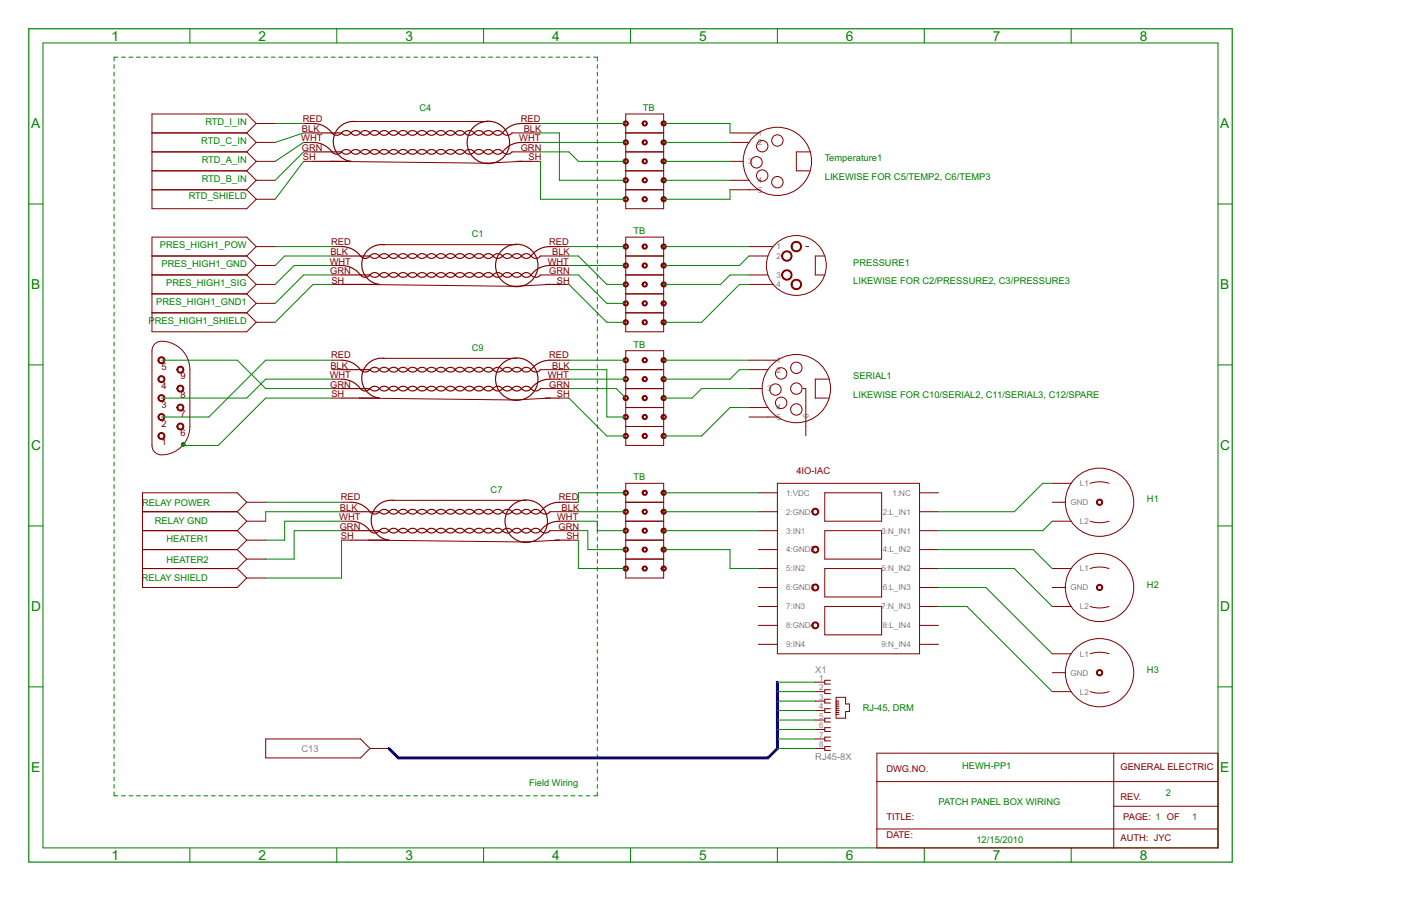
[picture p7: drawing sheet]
<svg xmlns="http://www.w3.org/2000/svg" width="432mm" height="279mm" viewBox="0 0 432 279" stroke-linecap="round" stroke-linejoin="round" font-family="sans-serif">
<defs><g id="words">
<g font-size="4.7" fill="#008000">
<text x="34.4" y="12.6">1</text>
<text x="79.7" y="12.6">2</text>
<text x="124.9" y="12.6">3</text>
<text x="170.2" y="12.6">4</text>
<text x="215.5" y="12.6">5</text>
<text x="260.7" y="12.6">6</text>
<text x="306" y="12.6">7</text>
<text x="351.3" y="12.6">8</text>
<text x="9.6" y="39.6">A</text>
<text x="376.1" y="39.6">A</text>
<text x="9.6" y="89.2">B</text>
<text x="376.1" y="89.2">B</text>
<text x="9.6" y="138.9">C</text>
<text x="376.1" y="138.9">C</text>
<text x="9.6" y="188.5">D</text>
<text x="376.1" y="188.5">D</text>
<text x="9.6" y="238.2">E</text>
<text x="376.1" y="238.2">E</text>
<text x="34.4" y="265.2">1</text>
<text x="79.7" y="265.2">2</text>
<text x="124.9" y="265.2">3</text>
<text x="170.2" y="265.2">4</text>
<text x="215.5" y="265.2">5</text>
<text x="260.7" y="265.2">6</text>
<text x="306" y="265.2">7</text>
<text x="351.3" y="265.2">8</text>
</g>
<g font-size="3.2" fill="#008000">
<text x="129.3" y="34.3">C4</text>
<text x="198.1" y="34.3">TB</text>
<text x="63.3" y="38.7">RTD_I_IN</text>
<text x="62" y="44.5">RTD_C_IN</text>
<text x="62.2" y="50.3">RTD_A_IN</text>
<text x="254.2" y="49.8">Temperature1</text>
<text x="62.2" y="56.2">RTD_B_IN</text>
<text x="254.2" y="55.6">LIKEWISE FOR C5/TEMP2, C6/TEMP3</text>
<text x="58.2" y="61.4">RTD_SHIELD</text>
<text x="49.3" y="76.6">PRES_HIGH1_POW</text>
<text x="145.4" y="73.1">C1</text>
<text x="195.2" y="72.2">TB</text>
<text x="49.8" y="82.5">PRES_HIGH1_GND</text>
<text x="263" y="81.9">PRESSURE1</text>
<text x="51.2" y="88.3">PRES_HIGH1_SIG</text>
<text x="263" y="87.7">LIKEWISE FOR C2/PRESSURE2, C3/PRESSURE3</text>
<text x="48.2" y="94.1">PRES_HIGH1_GND1</text>
<text x="45.8" y="100">PRES_HIGH1_SHIELD</text>
<text x="195.2" y="107.3">TB</text>
<text x="145.4" y="108.2">C9</text>
<text x="263" y="116.9">SERIAL1</text>
<text x="263" y="122.8">LIKEWISE FOR C10/SERIAL2, C11/SERIAL3, C12/SPARE</text>
<text x="195.2" y="148.2">TB</text>
<text x="151.2" y="152">C7</text>
<text x="353.5" y="154.9">H1</text>
<text x="43.8" y="156.1">RELAY POWER</text>
<text x="47.8" y="161.6">RELAY GND</text>
<text x="51.3" y="167.2">HEATER1</text>
<text x="51.3" y="173.6">HEATER2</text>
<text x="43.7" y="179.1">RELAY SHIELD</text>
<text x="353.5" y="181.2">H2</text>
<text x="353.5" y="207.5">H3</text>
<text x="265.9" y="219.1">RJ-45, DRM</text>
<text x="296.6" y="237.3">HEWH-PP1</text>
<text x="163.1" y="242.5">Field Wiring</text>
<text x="359.4" y="245.4">2</text>
<text x="289.3" y="248.4">PATCH PANEL BOX WIRING</text>
<text x="367.4" y="252.7">1</text>
<text x="300.9" y="260">12/15/2010</text>
</g>
<g font-size="3.2" fill="#800000">
<text x="93.1" y="40.7">BLK</text>
<text x="93.3" y="37.5">RED</text>
<text x="160.5" y="37.5">RED</text>
<text x="161.4" y="40.7">BLK</text>
<text x="92.9" y="43.6">WHT</text>
<text x="93" y="46.5">GRN</text>
<text x="160" y="43.6">WHT</text>
<text x="160.5" y="46.5">GRN</text>
<text x="93.4" y="49.5">SH</text>
<text x="162.9" y="49.5">SH</text>
<text x="102.1" y="75.5">RED</text>
<text x="169.3" y="75.5">RED</text>
<text x="101.6" y="81.6">WHT</text>
<text x="101.8" y="78.7">BLK</text>
<text x="168.8" y="81.6">WHT</text>
<text x="170.2" y="78.7">BLK</text>
<text x="101.8" y="84.5">GRN</text>
<text x="102.1" y="87.4">SH</text>
<text x="169.2" y="84.5">GRN</text>
<text x="171.6" y="87.4">SH</text>
<text x="101.8" y="113.7">BLK</text>
<text x="102.1" y="110.5">RED</text>
<text x="169.3" y="110.5">RED</text>
<text x="170.2" y="113.7">BLK</text>
<text x="49.8" y="119.8">4</text>
<text x="49.8" y="114">5</text>
<text x="55.6" y="116.9">9</text>
<text x="101.6" y="116.6">WHT</text>
<text x="101.8" y="119.6">GRN</text>
<text x="168.8" y="116.6">WHT</text>
<text x="169.2" y="119.6">GRN</text>
<text x="49.8" y="125.7">3</text>
<text x="55.6" y="122.8">8</text>
<text x="102.1" y="122.5">SH</text>
<text x="171.6" y="122.5">SH</text>
<text x="49.8" y="131.5">2</text>
<text x="55.6" y="128.6">7</text>
<text x="49.8" y="137.4">1</text>
<text x="55.6" y="134.5">6</text>
<text x="245.4" y="146.1">4IO-IAC</text>
<text x="105" y="154.3">RED</text>
<text x="172.2" y="154.3">RED</text>
<text x="104.6" y="160.4">WHT</text>
<text x="104.8" y="157.5">BLK</text>
<text x="171.7" y="160.4">WHT</text>
<text x="173.1" y="157.5">BLK</text>
<text x="104.7" y="163.4">GRN</text>
<text x="105" y="166.3">SH</text>
<text x="172.2" y="163.4">GRN</text>
<text x="174.6" y="166.3">SH</text>
<text x="273.2" y="238.1">DWG.NO.</text>
<text x="345.3" y="237.5">GENERAL ELECTRIC</text>
<text x="345.3" y="246.6">REV.</text>
<text x="273.2" y="252.7">TITLE:</text>
<text x="346.2" y="252.7">PAGE: 1 OF</text>
<text x="273.2" y="258.6">DATE:</text>
<text x="345.3" y="259.4">AUTH: JYC</text>
</g>
<g font-size="3.2" fill="#808080">
<text x="251.3" y="207.5">X1</text>
<text x="93" y="232">C13</text>
<text x="251.3" y="234.3">RJ45-8X</text>
</g>
<g font-size="2.8" fill="#808080">
<text x="233.5" y="41.9">1</text>
<text x="233.5" y="44.8">2</text>
<text x="230.6" y="50.6">3</text>
<text x="233.5" y="56.5">4</text>
<text x="233.5" y="59.4">5</text>
<text x="239.4" y="76.9">1</text>
<text x="239.4" y="79.8">2</text>
<text x="239.4" y="85.7">3</text>
<text x="239.4" y="88.6">4</text>
<text x="239.4" y="112">1</text>
<text x="239.4" y="114.9">2</text>
<text x="236.5" y="120.7">3</text>
<text x="239.4" y="126.6">4</text>
<text x="239.4" y="129.5">5</text>
<text x="249.2" y="128.8" transform="rotate(-90 249.2 128.8)">6</text>
<text x="332.8" y="149.9">L1</text>
<text x="242.3" y="152.9">1:VDC</text>
<text x="275.1" y="152.9">1:NC</text>
<text x="329.9" y="155.8">GND</text>
<text x="242.3" y="158.7">2:GND1</text>
<text x="272.1" y="158.7">2:L_IN1</text>
<text x="332.8" y="161.6">L2</text>
<text x="242.3" y="164.5">3:IN1</text>
<text x="271.6" y="164.5">3:N_IN1</text>
<text x="242.3" y="170.4">4:GND2</text>
<text x="272.1" y="170.4">4:L_IN2</text>
<text x="242.3" y="176.2">5:IN2</text>
<text x="271.6" y="176.2">5:N_IN2</text>
<text x="332.8" y="176.2">L1</text>
<text x="242.3" y="182.1">6:GND3</text>
<text x="272.1" y="182.1">6:L_IN3</text>
<text x="329.9" y="182.1">GND</text>
<text x="242.3" y="187.9">7:IN3</text>
<text x="271.6" y="187.9">7:N_IN3</text>
<text x="332.8" y="187.9">L2</text>
<text x="242.3" y="193.7">8:GND4</text>
<text x="272.1" y="193.7">8:L_IN4</text>
<text x="242.3" y="199.6">9:IN4</text>
<text x="271.6" y="199.6">9:N_IN4</text>
<text x="332.8" y="202.5">L1</text>
<text x="252.4" y="210">1</text>
<text x="329.9" y="208.3">GND</text>
<text x="252.4" y="212.9">2</text>
<text x="252.4" y="215.8">3</text>
<text x="332.8" y="214.2">L2</text>
<text x="252.4" y="218.7">4</text>
<text x="252.4" y="221.7">5</text>
<text x="252.4" y="224.6">6</text>
<text x="252.4" y="227.5">7</text>
<text x="252.4" y="230.4">8</text>
</g>
</g></defs>
<g fill="#008000" stroke="#008000" stroke-width=".31">
<path d="M182.9 245.4h1.2z"/>
<path d="M180.6 245.4h1.2z"/>
<path d="M178.3 245.4h1.2z"/>
<path d="M176 245.4h1.2z"/>
<path d="M173.7 245.4h1.2z"/>
<path d="M171.4 245.4h1.2z"/>
<path d="M169.1 245.4h1.2z"/>
<path d="M166.8 245.4h1.1z"/>
<path d="M164.5 245.4h1.1z"/>
<path d="M162.2 245.4h1.1z"/>
<path d="M159.8 245.4h1.2z"/>
<path d="M157.5 245.4h1.2z"/>
<path d="M155.2 245.4h1.2z"/>
<path d="M152.9 245.4h1.2z"/>
<path d="M150.6 245.4h1.2z"/>
<path d="M148.3 245.4h1.2z"/>
<path d="M146 245.4h1.2z"/>
<path d="M143.7 245.4h1.1z"/>
<path d="M141.4 245.4h1.1z"/>
<path d="M139.1 245.4h1.1z"/>
<path d="M136.8 245.4h1.1z"/>
<path d="M134.4 245.4h1.2z"/>
<path d="M132.1 245.4h1.2z"/>
<path d="M129.8 245.4h1.2z"/>
<path d="M127.5 245.4h1.2z"/>
<path d="M125.2 245.4h1.2z"/>
<path d="M122.9 245.4h1.2z"/>
<path d="M120.6 245.4h1.1z"/>
<path d="M118.3 245.4h1.1z"/>
<path d="M116 245.4h1.1z"/>
<path d="M113.7 245.4h1.1z"/>
<path d="M111.4 245.4h1.1z"/>
<path d="M109 245.4h1.2z"/>
<path d="M106.7 245.4h1.2z"/>
<path d="M104.4 245.4h1.2z"/>
<path d="M102.1 245.4h1.2z"/>
<path d="M99.8 245.4h1.2z"/>
<path d="M97.5 245.4h1.2z"/>
<path d="M95.2 245.4h1.1z"/>
<path d="M92.9 245.4h1.1z"/>
<path d="M90.6 245.4h1.1z"/>
<path d="M88.3 245.4h1.1z"/>
<path d="M86 245.4h1.1z"/>
<path d="M83.6 245.4h1.2z"/>
<path d="M81.3 245.4h1.2z"/>
<path d="M79 245.4h1.2z"/>
<path d="M76.7 245.4h1.2z"/>
<path d="M74.4 245.4h1.2z"/>
<path d="M72.1 245.4h1.2z"/>
<path d="M69.8 245.4h1.1z"/>
<path d="M67.5 245.4h1.1z"/>
<path d="M65.2 245.4h1.1z"/>
<path d="M62.9 245.4h1.1z"/>
<path d="M60.6 245.4h1.1z"/>
<path d="M58.2 245.4h1.2z"/>
<path d="M55.9 245.4h1.2z"/>
<path d="M53.6 245.4h1.2z"/>
<path d="M51.3 245.4h1.2z"/>
<path d="M49 245.4h1.2z"/>
<path d="M46.7 245.4h1.2z"/>
<path d="M44.4 245.4h1.1z"/>
<path d="M42.1 245.4h1.1z"/>
<path d="M39.8 245.4h1.1z"/>
<path d="M37.5 245.4h1.1z"/>
<path d="M35.2 245.4h1.1z"/>
<path d="M35.2 244.3v1.1z"/>
<path d="M35.2 241.9v1.2z"/>
<path d="M35.2 239.6v1.2z"/>
<path d="M35.2 237.3v1.2z"/>
<path d="M35.2 235v1.2z"/>
<path d="M35.2 232.7v1.2z"/>
<path d="M35.2 230.4v1.2z"/>
<path d="M35.2 228.1v1.1z"/>
<path d="M35.2 225.8v1.1z"/>
<path d="M35.2 223.4v1.2z"/>
<path d="M35.2 221.1v1.2z"/>
<path d="M35.2 218.8v1.2z"/>
<path d="M35.2 216.5v1.2z"/>
<path d="M35.2 214.2v1.2z"/>
<path d="M35.2 211.9v1.2z"/>
<path d="M35.2 209.6v1.1z"/>
<path d="M35.2 207.3v1.1z"/>
<path d="M35.2 204.9v1.2z"/>
<path d="M35.2 202.6v1.2z"/>
<path d="M35.2 200.3v1.2z"/>
<path d="M35.2 198v1.2z"/>
<path d="M35.2 195.7v1.2z"/>
<path d="M35.2 193.4v1.2z"/>
<path d="M35.2 191.1v1.1z"/>
<path d="M35.2 188.8v1.1z"/>
<path d="M35.2 186.4v1.2z"/>
<path d="M35.2 184.1v1.2z"/>
<path d="M35.2 181.8v1.2z"/>
<path d="M35.2 179.5v1.2z"/>
<path d="M35.2 177.2v1.2z"/>
<path d="M35.2 174.9v1.1z"/>
<path d="M35.2 172.6v1.1z"/>
<path d="M35.2 170.3v1.1z"/>
<path d="M35.2 168v1.1z"/>
<path d="M35.2 165.6v1.2z"/>
<path d="M35.2 163.3v1.2z"/>
<path d="M35.2 161v1.2z"/>
<path d="M35.2 158.7v1.2z"/>
<path d="M35.2 156.4v1.1z"/>
<path d="M35.2 154.1v1.1z"/>
<path d="M35.2 151.8v1.1z"/>
<path d="M35.2 149.5v1.1z"/>
<path d="M35.2 147.1v1.2z"/>
<path d="M35.2 144.8v1.2z"/>
<path d="M35.2 142.5v1.2z"/>
<path d="M35.2 140.2v1.2z"/>
<path d="M35.2 137.9v1.1z"/>
<path d="M35.2 135.6v1.1z"/>
<path d="M35.2 133.3v1.1z"/>
<path d="M35.2 131v1.1z"/>
<path d="M35.2 128.6v1.2z"/>
<path d="M35.2 126.3v1.2z"/>
<path d="M35.2 124v1.2z"/>
<path d="M35.2 121.7v1.2z"/>
<path d="M35.2 119.4v1.1z"/>
<path d="M35.2 117.1v1.1z"/>
<path d="M35.2 114.8v1.1z"/>
<path d="M35.2 112.5v1.1z"/>
<path d="M35.2 110.1v1.2z"/>
<path d="M35.2 107.8v1.2z"/>
<path d="M35.2 105.5v1.2z"/>
<path d="M35.2 103.2v1.1z"/>
<path d="M35.2 100.9v1.1z"/>
<path d="M35.2 98.6v1.1z"/>
<path d="M35.2 96.3v1.1z"/>
<path d="M35.2 94v1.1z"/>
<path d="M35.2 91.6v1.2z"/>
<path d="M35.2 89.3v1.2z"/>
<path d="M35.2 87v1.2z"/>
<path d="M35.2 84.7v1.1z"/>
<path d="M35.2 82.4v1.1z"/>
<path d="M35.2 80.1v1.1z"/>
<path d="M35.2 77.8v1.1z"/>
<path d="M35.2 75.4v1.2z"/>
<path d="M35.2 73.1v1.2z"/>
<path d="M35.2 70.8v1.2z"/>
<path d="M35.2 68.5v1.2z"/>
<path d="M35.2 66.2v1.1z"/>
<path d="M35.2 63.9v1.1z"/>
<path d="M35.2 61.6v1.1z"/>
<path d="M35.2 59.3v1.1z"/>
<path d="M35.2 56.9v1.2z"/>
<path d="M35.2 54.6v1.2z"/>
<path d="M35.2 52.3v1.2z"/>
<path d="M35.2 50v1.2z"/>
<path d="M35.2 47.7v1.2z"/>
<path d="M35.2 45.4v1.1z"/>
<path d="M35.2 43.1v1.1z"/>
<path d="M35.2 40.8v1.1z"/>
<path d="M35.2 38.4v1.2z"/>
<path d="M35.2 36.1v1.2z"/>
<path d="M35.2 33.8v1.2z"/>
<path d="M35.2 31.5v1.2z"/>
<path d="M35.2 29.2v1.2z"/>
<path d="M35.2 26.9v1.1z"/>
<path d="M35.2 24.6v1.1z"/>
<path d="M35.2 22.3v1.1z"/>
<path d="M35.2 19.9v1.2z"/>
<path d="M35.2 17.6v1.2z"/>
<path d="M35.2 17.6h1.1z"/>
<path d="M37.5 17.6h1.1z"/>
<path d="M39.8 17.6h1.1z"/>
<path d="M42.1 17.6h1.1z"/>
<path d="M44.4 17.6h1.1z"/>
<path d="M46.7 17.6h1.2z"/>
<path d="M49 17.6h1.2z"/>
<path d="M51.3 17.6h1.2z"/>
<path d="M53.6 17.6h1.2z"/>
<path d="M55.9 17.6h1.2z"/>
<path d="M58.2 17.6h1.2z"/>
<path d="M60.6 17.6h1.1z"/>
<path d="M62.9 17.6h1.1z"/>
<path d="M65.2 17.6h1.1z"/>
<path d="M67.5 17.6h1.1z"/>
<path d="M69.8 17.6h1.1z"/>
<path d="M72.1 17.6h1.2z"/>
<path d="M74.4 17.6h1.2z"/>
<path d="M76.7 17.6h1.2z"/>
<path d="M79 17.6h1.2z"/>
<path d="M81.3 17.6h1.2z"/>
<path d="M83.6 17.6h1.2z"/>
<path d="M86 17.6h1.1z"/>
<path d="M88.3 17.6h1.1z"/>
<path d="M90.6 17.6h1.1z"/>
<path d="M92.9 17.6h1.1z"/>
<path d="M95.2 17.6h1.1z"/>
<path d="M97.5 17.6h1.2z"/>
<path d="M99.8 17.6h1.2z"/>
<path d="M102.1 17.6h1.2z"/>
<path d="M104.4 17.6h1.2z"/>
<path d="M106.7 17.6h1.2z"/>
<path d="M109 17.6h1.2z"/>
<path d="M111.4 17.6h1.1z"/>
<path d="M113.7 17.6h1.1z"/>
<path d="M116 17.6h1.1z"/>
<path d="M118.3 17.6h1.1z"/>
<path d="M120.6 17.6h1.1z"/>
<path d="M122.9 17.6h1.2z"/>
<path d="M125.2 17.6h1.2z"/>
<path d="M127.5 17.6h1.2z"/>
<path d="M129.8 17.6h1.2z"/>
<path d="M132.1 17.6h1.2z"/>
<path d="M134.4 17.6h1.2z"/>
<path d="M136.8 17.6h1.1z"/>
<path d="M139.1 17.6h1.1z"/>
<path d="M141.4 17.6h1.1z"/>
<path d="M143.7 17.6h1.1z"/>
<path d="M146 17.6h1.2z"/>
<path d="M148.3 17.6h1.2z"/>
<path d="M150.6 17.6h1.2z"/>
<path d="M152.9 17.6h1.2z"/>
<path d="M155.2 17.6h1.2z"/>
<path d="M157.5 17.6h1.2z"/>
<path d="M159.8 17.6h1.2z"/>
<path d="M162.2 17.6h1.1z"/>
<path d="M164.5 17.6h1.1z"/>
<path d="M166.8 17.6h1.1z"/>
<path d="M169.1 17.6h1.2z"/>
<path d="M171.4 17.6h1.2z"/>
<path d="M173.7 17.6h1.2z"/>
<path d="M176 17.6h1.2z"/>
<path d="M178.3 17.6h1.2z"/>
<path d="M180.6 17.6h1.2z"/>
<path d="M182.9 17.6h1.2z"/>
<path d="M184.1 17.6v1.2z"/>
<path d="M184.1 19.9v1.2z"/>
<path d="M184.1 22.2v1.2z"/>
<path d="M184.1 24.6v1.1z"/>
<path d="M184.1 26.9v1.1z"/>
<path d="M184.1 29.2v1.2z"/>
<path d="M184.1 31.5v1.2z"/>
<path d="M184.1 33.8v1.2z"/>
<path d="M184.1 36.1v1.2z"/>
<path d="M184.1 38.4v1.2z"/>
<path d="M184.1 40.8v1.1z"/>
<path d="M184.1 43.1v1.1z"/>
<path d="M184.1 45.4v1.1z"/>
<path d="M184.1 47.7v1.2z"/>
<path d="M184.1 50v1.2z"/>
<path d="M184.1 52.3v1.2z"/>
<path d="M184.1 54.6v1.2z"/>
<path d="M184.1 56.9v1.2z"/>
<path d="M184.1 59.3v1.1z"/>
<path d="M184.1 61.6v1.1z"/>
<path d="M184.1 63.9v1.1z"/>
<path d="M184.1 66.2v1.1z"/>
<path d="M184.1 68.5v1.2z"/>
<path d="M184.1 70.8v1.2z"/>
<path d="M184.1 73.1v1.2z"/>
<path d="M184.1 75.4v1.2z"/>
<path d="M184.1 77.8v1.1z"/>
<path d="M184.1 80.1v1.1z"/>
<path d="M184.1 82.4v1.1z"/>
<path d="M184.1 84.7v1.1z"/>
<path d="M184.1 87v1.2z"/>
<path d="M184.1 89.3v1.2z"/>
<path d="M184.1 91.6v1.2z"/>
<path d="M184.1 93.9v1.2z"/>
<path d="M184.1 96.3v1.1z"/>
<path d="M184.1 98.6v1.1z"/>
<path d="M184.1 100.9v1.1z"/>
<path d="M184.1 103.2v1.1z"/>
<path d="M184.1 105.5v1.2z"/>
<path d="M184.1 107.8v1.2z"/>
<path d="M184.1 110.1v1.2z"/>
<path d="M184.1 112.5v1.1z"/>
<path d="M184.1 114.8v1.1z"/>
<path d="M184.1 117.1v1.1z"/>
<path d="M184.1 119.4v1.1z"/>
<path d="M184.1 121.7v1.1z"/>
<path d="M184.1 124v1.2z"/>
<path d="M184.1 126.3v1.2z"/>
<path d="M184.1 128.6v1.2z"/>
<path d="M184.1 131v1.1z"/>
<path d="M184.1 133.3v1.1z"/>
<path d="M184.1 135.6v1.1z"/>
<path d="M184.1 137.9v1.1z"/>
<path d="M184.1 140.2v1.2z"/>
<path d="M184.1 142.5v1.2z"/>
<path d="M184.1 144.8v1.2z"/>
<path d="M184.1 147.1v1.2z"/>
<path d="M184.1 149.5v1.1z"/>
<path d="M184.1 151.8v1.1z"/>
<path d="M184.1 154.1v1.1z"/>
<path d="M184.1 156.4v1.1z"/>
<path d="M184.1 158.7v1.2z"/>
<path d="M184.1 161v1.2z"/>
<path d="M184.1 163.3v1.2z"/>
<path d="M184.1 165.6v1.2z"/>
<path d="M184.1 168v1.1z"/>
<path d="M184.1 170.3v1.1z"/>
<path d="M184.1 172.6v1.1z"/>
<path d="M184.1 174.9v1.1z"/>
<path d="M184.1 177.2v1.2z"/>
<path d="M184.1 179.5v1.2z"/>
<path d="M184.1 181.8v1.2z"/>
<path d="M184.1 184.1v1.2z"/>
<path d="M184.1 186.4v1.2z"/>
<path d="M184.1 188.8v1.1z"/>
<path d="M184.1 191.1v1.1z"/>
<path d="M184.1 193.4v1.1z"/>
<path d="M184.1 195.7v1.2z"/>
<path d="M184.1 198v1.2z"/>
<path d="M184.1 200.3v1.2z"/>
<path d="M184.1 202.6v1.2z"/>
<path d="M184.1 204.9v1.2z"/>
<path d="M184.1 207.3v1.1z"/>
<path d="M184.1 209.6v1.1z"/>
<path d="M184.1 211.9v1.1z"/>
<path d="M184.1 214.2v1.2z"/>
<path d="M184.1 216.5v1.2z"/>
<path d="M184.1 218.8v1.2z"/>
<path d="M184.1 221.1v1.2z"/>
<path d="M184.1 223.4v1.2z"/>
<path d="M184.1 225.8v1.1z"/>
<path d="M184.1 228.1v1.1z"/>
<path d="M184.1 230.4v1.2z"/>
<path d="M184.1 232.7v1.2z"/>
<path d="M184.1 235v1.2z"/>
<path d="M184.1 237.3v1.2z"/>
<path d="M184.1 239.6v1.2z"/>
<path d="M184.1 241.9v1.2z"/>
<path d="M184.1 244.3v1.1z"/>
<path d="M13.2 13.2v248.3z"/>
<path d="M8.9 62.9h4.3z"/>
<path d="M8.9 112.5h4.3z"/>
<path d="M8.9 162.2h4.3z"/>
<path d="M8.9 211.8h4.3z"/>
<path d="M13.2 261.5h362.2z"/>
<path d="M58.5 261.5v4.4z"/>
<path d="M103.8 261.5v4.4z"/>
<path d="M149 261.5v4.4z"/>
<path d="M194.3 261.5v4.4z"/>
<path d="M239.6 261.5v4.4z"/>
<path d="M284.9 261.5v4.4z"/>
<path d="M330.1 261.5v4.4z"/>
<path d="M375.4 13.2v248.3z"/>
<path d="M375.4 62.9h4.4z"/>
<path d="M375.4 112.5h4.4z"/>
<path d="M375.4 162.2h4.4z"/>
<path d="M375.4 211.8h4.4z"/>
<path d="M13.2 13.2h362.2z"/>
<path d="M58.5 8.9v4.3z"/>
<path d="M103.8 8.9v4.3z"/>
<path d="M149 8.9v4.3z"/>
<path d="M194.3 8.9v4.3z"/>
<path d="M239.6 8.9v4.3z"/>
<path d="M284.9 8.9v4.3z"/>
<path d="M330.1 8.9v4.3z"/>
<path d="M175.3 76h17.6z"/>
<path d="M84.8 76h17.5z"/>
<path d="M87.7 78.9h14.6z"/>
<path d="M87.7 78.9l-2.9 3z"/>
<path d="M175.3 78.9h3z"/>
<path d="M178.3 78.9l8.7 8.8z"/>
<path d="M187 87.7h5.9z"/>
<path d="M175.3 81.9h17.6z"/>
<path d="M84.8 87.7l5.9-5.8z"/>
<path d="M90.7 81.9h11.6z"/>
<path d="M178.3 84.8l8.7 8.8z"/>
<path d="M175.3 84.8h3z"/>
<path d="M187 93.6h5.9z"/>
<path d="M187 99.4h5.9z"/>
<path d="M175.3 87.7l11.7 11.7z"/>
<path d="M84.8 93.6l8.8-8.8z"/>
<path d="M93.6 84.8h8.7z"/>
<path d="M96.5 87.7h5.8z"/>
<path d="M96.5 87.7l-11.7 11.7z"/>
<path d="M204.5 76h26.3z"/>
<path d="M204.5 152h29.3z"/>
<path d="M178.3 175.3h14.6z"/>
<path d="M178.3 166.6v8.7z"/>
<path d="M181.2 169.5h11.7z"/>
<path d="M181.2 163.7v5.8z"/>
<path d="M178.3 163.7h2.9z"/>
<path d="M184.1 163.7h8.8z"/>
<path d="M184.1 160.7v3z"/>
<path d="M178.3 160.7h5.8z"/>
<path d="M178.3 157.8h14.6z"/>
<path d="M178.3 152h14.6z"/>
<path d="M178.3 152v2.9z"/>
<path d="M81.9 154.9h23.4z"/>
<path d="M81.9 157.8h23.4z"/>
<path d="M81.9 157.8v2.9z"/>
<path d="M87.7 160.7h17.6z"/>
<path d="M87.7 160.7v5.9z"/>
<path d="M81.9 166.6h5.8z"/>
<path d="M90.7 163.7h14.6z"/>
<path d="M90.7 163.7v8.7z"/>
<path d="M81.9 172.4h8.8z"/>
<path d="M225 84.8h5.8z"/>
<path d="M204.5 87.7h17.6z"/>
<path d="M222.1 87.7l2.9-2.9z"/>
<path d="M204.5 81.9h23.4z"/>
<path d="M227.9 81.9l2.9-3z"/>
<path d="M227.9 87.7h2.9z"/>
<path d="M227.9 87.7l-11.7 11.7z"/>
<path d="M204.5 99.4h11.7z"/>
<path d="M84.8 38.1h8.8z"/>
<path d="M84.8 43.9l8.8-2.9z"/>
<path d="M84.8 49.8l8.8-5.9z"/>
<path d="M93.6 46.8l-8.8 8.8z"/>
<path d="M93.6 49.8l-8.8 11.6z"/>
<path d="M289.3 157.8h23.3z"/>
<path d="M312.6 157.8l8.8-8.8z"/>
<path d="M321.4 149h2.9z"/>
<path d="M289.3 163.7h32.1z"/>
<path d="M324.3 160.7l-2.9 3z"/>
<path d="M289.3 169.5h29.2z"/>
<path d="M318.5 169.5l5.8 5.8z"/>
<path d="M289.3 175.3h23.3z"/>
<path d="M312.6 175.3l11.7 11.7z"/>
<path d="M289.3 181.2h14.6z"/>
<path d="M303.9 181.2l20.4 20.4z"/>
<path d="M289.3 187h8.7z"/>
<path d="M298 187l26.3 26.3z"/>
<path d="M225 175.3h8.8z"/>
<path d="M204.5 169.5h20.5z"/>
<path d="M225 169.5v5.8z"/>
<path d="M81.9 178.3h23.4z"/>
<path d="M105.3 166.6v11.7z"/>
<path d="M166.6 38.1h26.3z"/>
<path d="M166.6 41h5.8z"/>
<path d="M172.4 55.6h20.5z"/>
<path d="M172.4 41v14.6z"/>
<path d="M166.6 43.9h26.3z"/>
<path d="M166.6 61.4h26.3z"/>
<path d="M166.6 49.8v11.6z"/>
<path d="M204.5 61.4h20.5z"/>
<path d="M225 58.5v2.9z"/>
<path d="M204.5 55.6h20.5z"/>
<path d="M204.5 49.8h20.5z"/>
<path d="M204.5 43.9h20.5z"/>
<path d="M204.5 38.1h20.5z"/>
<path d="M225 38.1v2.9z"/>
<path d="M49.8 111.1h23.3z"/>
<path d="M73.1 111.1l8.8 8.7z"/>
<path d="M81.9 119.8h20.4z"/>
<path d="M175.3 116.9h17.6z"/>
<path d="M81.9 116.9h20.4z"/>
<path d="M81.9 116.9l-5.9 5.9z"/>
<path d="M49.8 122.8h26.2z"/>
<path d="M187 134.4h5.9z"/>
<path d="M175.3 122.8l11.7 11.6z"/>
<path d="M81.9 122.8h20.4z"/>
<path d="M67.3 137.4l14.6-14.6z"/>
<path d="M56.8 137.4h10.5z"/>
<path d="M56.5 137.1l.3 .3z"/>
<path d="M204.5 111.1h26.3z"/>
<path d="M204.5 134.4h11.7z"/>
<path d="M225 125.7h5.8z"/>
<path d="M225 125.7l-8.8 8.7z"/>
<path d="M175.3 111.1h17.6z"/>
<path d="M239.6 210.4h11.7z"/>
<path d="M239.6 213.3h11.7z"/>
<path d="M239.6 216.2h11.7z"/>
<path d="M239.6 219.1h11.7z"/>
<path d="M239.6 222.1h11.7z"/>
<path d="M239.6 225h11.7z"/>
<path d="M239.6 227.9h11.7z"/>
<path d="M239.6 230.8h11.7z"/>
<path d="M166.6 46.8h8.7z"/>
<path d="M175.3 46.8l3 3z"/>
<path d="M178.3 49.8h14.6z"/>
<path d="M81.9 111.1h20.4z"/>
<path d="M81.9 111.1l-17.5 17.5z"/>
<path d="M49.8 128.6h14.6z"/>
<path d="M216.2 119.8h14.6z"/>
<path d="M204.5 122.8h8.8z"/>
<path d="M213.3 122.8l2.9-3z"/>
<path d="M227.9 114h2.9z"/>
<path d="M204.5 116.9h20.5z"/>
<path d="M225 116.9l2.9-2.9z"/>
<path d="M175.3 119.8h14.6z"/>
<path d="M189.9 119.8l3 3z"/>
<path d="M175.3 114h11.7z"/>
<path d="M187 114v14.6z"/>
<path d="M187 128.6h5.9z"/>
<path d="M204.5 157.8h29.3z"/>
<path d="M204.5 163.7h29.3z"/>
<circle cx="56.5" cy="137.1" r=".59"/>
</g>
<g fill="#008000" stroke="#008000" stroke-width=".36">
<path d="M8.9 8.9v257z"/>
<path d="M8.9 265.9h370.9z"/>
<path d="M379.8 8.9v257z"/>
<path d="M8.9 8.9h370.9z"/>
</g>
<g fill="#800000" stroke="#800000" stroke-width=".31">
<path d="M79 87.7h5.8z"/>
<path d="M76 84.8l3 2.9z"/>
<path d="M46.8 84.8h29.2z"/>
<path d="M46.8 84.8v5.8z"/>
<path d="M46.8 90.6h29.2z"/>
<path d="M76 90.6l3-2.9z"/>
<path d="M79 99.4h5.8z"/>
<path d="M76 96.5l3 2.9z"/>
<path d="M46.8 96.5h29.2z"/>
<path d="M46.8 96.5v5.8z"/>
<path d="M46.8 102.3h29.2z"/>
<path d="M76 102.3l3-2.9z"/>
<path d="M79 81.9h5.8z"/>
<path d="M76 78.9l3 3z"/>
<path d="M46.8 78.9h29.2z"/>
<path d="M46.8 78.9v5.9z"/>
<path d="M76 84.8l3-2.9z"/>
<path d="M192.9 78.9v5.9z"/>
<path d="M192.9 78.9h11.6z"/>
<path d="M204.5 78.9v5.9z"/>
<path d="M192.9 84.8h11.6z"/>
<path d="M192.9 84.8v5.8z"/>
<path d="M204.5 84.8v5.8z"/>
<path d="M192.9 90.6h11.6z"/>
<path d="M192.9 90.6v5.9z"/>
<path d="M204.5 90.6v5.9z"/>
<path d="M192.9 96.5h11.6z"/>
<path d="M192.9 96.5v5.8z"/>
<path d="M204.5 96.5v5.8z"/>
<path d="M192.9 102.3h11.6z"/>
<path d="M79 76h5.8z"/>
<path d="M76 73.1l3 2.9z"/>
<path d="M46.8 73.1h29.2z"/>
<path d="M46.8 73.1v5.8z"/>
<path d="M76 78.9l3-2.9z"/>
<path d="M192.9 73.1v5.8z"/>
<path d="M192.9 73.1h11.6z"/>
<path d="M204.5 73.1v5.8z"/>
<path d="M172.4 76h2.9z"/>
<path d="M172.4 78.9h2.9z"/>
<path d="M172.4 81.9h2.9z"/>
<path d="M172.4 84.8h2.9z"/>
<path d="M172.4 87.7h2.9z"/>
<path d="M102.3 76h3z"/>
<path d="M102.3 78.9h3z"/>
<path d="M102.3 81.9h3z"/>
<path d="M102.3 84.8h3z"/>
<path d="M102.3 87.7h3z"/>
<path d="M118.4 75.5h40.9z"/>
<path d="M118.1 75.5h.3z"/>
<path d="M110.8 87.7l48.2 .6z"/>
<path d="M166.6 78.9h5.8z"/>
<path d="M166.6 84.8h5.8z"/>
<path d="M158.4 88.3l11.1-.6z"/>
<path d="M79 93.6h5.8z"/>
<path d="M76 90.6l3 3z"/>
<path d="M46.8 90.6v5.9z"/>
<path d="M76 96.5l3-2.9z"/>
<path d="M192.9 149v5.9z"/>
<path d="M192.9 149h11.6z"/>
<path d="M204.5 149v5.9z"/>
<path d="M192.9 154.9h11.6z"/>
<path d="M192.9 154.9v5.8z"/>
<path d="M204.5 154.9v5.8z"/>
<path d="M192.9 160.7h11.6z"/>
<path d="M192.9 160.7v5.9z"/>
<path d="M204.5 160.7v5.9z"/>
<path d="M192.9 166.6h11.6z"/>
<path d="M192.9 166.6v5.8z"/>
<path d="M204.5 166.6v5.8z"/>
<path d="M192.9 172.4h11.6z"/>
<path d="M76 166.6h5.9z"/>
<path d="M73.1 163.7l2.9 2.9z"/>
<path d="M43.9 163.7h29.2z"/>
<path d="M43.9 163.7v5.8z"/>
<path d="M43.9 169.5h29.2z"/>
<path d="M76 166.6l-2.9 2.9z"/>
<path d="M76 172.4h5.9z"/>
<path d="M73.1 169.5l2.9 2.9z"/>
<path d="M43.9 169.5v5.8z"/>
<path d="M43.9 175.3h29.2z"/>
<path d="M76 172.4l-2.9 2.9z"/>
<path d="M76 154.9h5.9z"/>
<path d="M73.1 152l2.9 2.9z"/>
<path d="M43.9 152h29.2z"/>
<path d="M43.9 152v5.8z"/>
<path d="M43.9 157.8h29.2z"/>
<path d="M73.1 157.8l2.9-2.9z"/>
<path d="M76 160.7h5.9z"/>
<path d="M73.1 157.8l2.9 2.9z"/>
<path d="M43.9 157.8v5.9z"/>
<path d="M73.1 163.7l2.9-3z"/>
<path d="M192.9 172.4v5.9z"/>
<path d="M204.5 172.4v5.9z"/>
<path d="M192.9 178.3h11.6z"/>
<path d="M251.3 78.9h2.9z"/>
<path d="M251.3 78.9v5.9z"/>
<path d="M251.3 84.8h2.9z"/>
<path d="M248.4 76h.8z"/>
<path d="M230.8 76h5.9z"/>
<path d="M230.8 78.9h5.9z"/>
<path d="M230.8 84.8h5.9z"/>
<path d="M230.8 87.7h5.9z"/>
<path d="M236.7 76h1.4z"/>
<path d="M236.7 87.7h1.7z"/>
<path d="M230.8 111.1h5.9z"/>
<path d="M230.8 114h5.9z"/>
<path d="M230.8 119.8h3z"/>
<path d="M230.8 125.7h5.9z"/>
<path d="M230.8 128.6h5.9z"/>
<path d="M236.7 111.1h2.9z"/>
<path d="M236.7 128.6h2.9z"/>
<path d="M233.8 119.8h1.1z"/>
<path d="M251.3 116.9h4.4z"/>
<path d="M251.3 116.9v5.9z"/>
<path d="M251.3 122.8h4.1z"/>
<path d="M248.4 131.5v2.9z"/>
<path d="M248.4 119.8v11.7z"/>
<path d="M247.5 119.8h.9z"/>
<path d="M175.3 154.9h3z"/>
<path d="M175.3 157.8h3z"/>
<path d="M175.3 160.7h3z"/>
<path d="M175.3 163.7h3z"/>
<path d="M175.3 166.6h3z"/>
<path d="M105.3 154.9h2.9z"/>
<path d="M105.3 157.8h2.9z"/>
<path d="M105.3 160.7h2.9z"/>
<path d="M105.3 163.7h2.9z"/>
<path d="M105.3 166.6h2.9z"/>
<path d="M121.3 154.3h40.9z"/>
<path d="M121 154.3h.3z"/>
<path d="M113.7 166.6l48.2 .5z"/>
<path d="M169.5 157.8h5.8z"/>
<path d="M169.5 163.7h5.8z"/>
<path d="M161.3 167.1l11.1-.5z"/>
<path d="M79 43.9h5.8z"/>
<path d="M76 41l3 2.9z"/>
<path d="M46.8 41h29.2z"/>
<path d="M46.8 41v5.8z"/>
<path d="M46.8 46.8h29.2z"/>
<path d="M76 46.8l3-2.9z"/>
<path d="M79 49.8h5.8z"/>
<path d="M76 46.8l3 3z"/>
<path d="M46.8 46.8v5.9z"/>
<path d="M46.8 52.7h29.2z"/>
<path d="M76 52.7l3-2.9z"/>
<path d="M79 38.1h5.8z"/>
<path d="M76 35.2l3 2.9z"/>
<path d="M46.8 35.2h29.2z"/>
<path d="M46.8 35.2v5.8z"/>
<path d="M76 41l3-2.9z"/>
<path d="M79 55.6h5.8z"/>
<path d="M76 52.7l3 2.9z"/>
<path d="M46.8 52.7v5.8z"/>
<path d="M46.8 58.5h29.2z"/>
<path d="M76 58.5l3-2.9z"/>
<path d="M163.7 38.1h2.9z"/>
<path d="M163.7 41h2.9z"/>
<path d="M163.7 43.9h2.9z"/>
<path d="M163.7 46.8h2.9z"/>
<path d="M163.7 49.8h2.9z"/>
<path d="M93.6 38.1h2.9z"/>
<path d="M93.6 41h2.9z"/>
<path d="M93.6 43.9h2.9z"/>
<path d="M93.6 46.8h2.9z"/>
<path d="M93.6 49.8h2.9z"/>
<path d="M109.6 37.5h40.9z"/>
<path d="M109.3 37.5h.3z"/>
<path d="M102 49.8l48.2 .5z"/>
<path d="M157.8 41h5.9z"/>
<path d="M157.8 46.8h5.9z"/>
<path d="M149.6 50.3l11.1-.5z"/>
<path d="M79 61.4h5.8z"/>
<path d="M76 58.5l3 2.9z"/>
<path d="M46.8 58.5v5.9z"/>
<path d="M46.8 64.4h29.2z"/>
<path d="M76 64.4l3-3z"/>
<path d="M233.8 152h5.8z"/>
<path d="M233.8 157.8h5.8z"/>
<path d="M233.8 163.7h5.8z"/>
<path d="M233.8 169.5h5.8z"/>
<path d="M233.8 175.3h5.8z"/>
<path d="M233.8 181.2h5.8z"/>
<path d="M233.8 187h5.8z"/>
<path d="M233.8 192.9h5.8z"/>
<path d="M233.8 198.7h5.8z"/>
<path d="M283.4 152h5.9z"/>
<path d="M283.4 157.8h5.9z"/>
<path d="M283.4 163.7h5.9z"/>
<path d="M283.4 169.5h5.9z"/>
<path d="M283.4 175.3h5.9z"/>
<path d="M283.4 181.2h5.9z"/>
<path d="M283.4 187h5.9z"/>
<path d="M283.4 192.9h5.9z"/>
<path d="M283.4 198.7h5.9z"/>
<path d="M239.6 149v52.6z"/>
<path d="M239.6 201.6h43.8z"/>
<path d="M283.4 149v52.6z"/>
<path d="M239.6 149h43.8z"/>
<path d="M254.2 152v8.7z"/>
<path d="M254.2 160.7h17.5z"/>
<path d="M271.7 152v8.7z"/>
<path d="M254.2 152h17.5z"/>
<path d="M254.2 163.7v8.7z"/>
<path d="M254.2 172.4h17.5z"/>
<path d="M271.7 163.7v8.7z"/>
<path d="M254.2 163.7h17.5z"/>
<path d="M254.2 175.3v8.8z"/>
<path d="M254.2 184.1h17.5z"/>
<path d="M271.7 175.3v8.8z"/>
<path d="M254.2 175.3h17.5z"/>
<path d="M254.2 187v8.8z"/>
<path d="M254.2 195.8h17.5z"/>
<path d="M271.7 187v8.8z"/>
<path d="M254.2 187h17.5z"/>
<path d="M324.3 149h5.8z"/>
<path d="M324.3 160.7h5.8z"/>
<path d="M324.3 154.9h2.9z"/>
<path d="M327.2 154.9h1.2z"/>
<path d="M328.4 154.6v.3z"/>
<path d="M324.3 175.3h5.8z"/>
<path d="M324.3 187h5.8z"/>
<path d="M324.3 181.2h2.9z"/>
<path d="M327.2 181.2h1.2z"/>
<path d="M328.4 180.9v.3z"/>
<path d="M324.3 201.6h5.8z"/>
<path d="M324.3 213.3h5.8z"/>
<path d="M324.3 207.4h2.9z"/>
<path d="M327.2 207.4h1.2z"/>
<path d="M328.4 207.2v.2z"/>
<path d="M76 178.3h5.9z"/>
<path d="M73.1 175.3l2.9 3z"/>
<path d="M43.9 175.3v5.9z"/>
<path d="M43.9 181.2h29.2z"/>
<path d="M76 178.3l-2.9 2.9z"/>
<path d="M225 41h5.8z"/>
<path d="M225 43.9h5.8z"/>
<path d="M225 49.8h2.9z"/>
<path d="M225 55.6h5.8z"/>
<path d="M225 58.5h5.8z"/>
<path d="M230.8 41h3z"/>
<path d="M230.8 58.5h3z"/>
<path d="M227.9 49.8h1.2z"/>
<path d="M245.4 46.8h4.4z"/>
<path d="M245.4 46.8v5.9z"/>
<path d="M245.4 52.7h4.1z"/>
<path d="M192.9 35.2v5.8z"/>
<path d="M192.9 35.2h11.6z"/>
<path d="M204.5 35.2v5.8z"/>
<path d="M192.9 41h11.6z"/>
<path d="M192.9 41v5.8z"/>
<path d="M204.5 41v5.8z"/>
<path d="M192.9 46.8h11.6z"/>
<path d="M192.9 46.8v5.9z"/>
<path d="M204.5 46.8v5.9z"/>
<path d="M192.9 52.7h11.6z"/>
<path d="M192.9 52.7v5.8z"/>
<path d="M204.5 52.7v5.8z"/>
<path d="M192.9 58.5h11.6z"/>
<path d="M192.9 58.5v5.9z"/>
<path d="M204.5 58.5v5.9z"/>
<path d="M192.9 64.4h11.6z"/>
<path d="M192.9 114v5.8z"/>
<path d="M192.9 114h11.6z"/>
<path d="M204.5 114v5.8z"/>
<path d="M192.9 119.8h11.6z"/>
<path d="M192.9 119.8v5.9z"/>
<path d="M204.5 119.8v5.9z"/>
<path d="M192.9 125.7h11.6z"/>
<path d="M192.9 125.7v5.8z"/>
<path d="M204.5 125.7v5.8z"/>
<path d="M192.9 131.5h11.6z"/>
<path d="M192.9 131.5v5.9z"/>
<path d="M204.5 131.5v5.9z"/>
<path d="M192.9 137.4h11.6z"/>
<path d="M192.9 108.2v5.8z"/>
<path d="M192.9 108.2h11.6z"/>
<path d="M204.5 108.2v5.8z"/>
<path d="M172.4 111.1h2.9z"/>
<path d="M172.4 114h2.9z"/>
<path d="M172.4 116.9h2.9z"/>
<path d="M172.4 119.8h2.9z"/>
<path d="M172.4 122.8h2.9z"/>
<path d="M102.3 111.1h3z"/>
<path d="M102.3 114h3z"/>
<path d="M102.3 116.9h3z"/>
<path d="M102.3 119.8h3z"/>
<path d="M102.3 122.8h3z"/>
<path d="M118.4 110.5h40.9z"/>
<path d="M118.1 110.5h.3z"/>
<path d="M110.8 122.8l48.2 .6z"/>
<path d="M166.6 114h5.8z"/>
<path d="M166.6 119.8h5.8z"/>
<path d="M158.4 123.4l11.1-.6z"/>
<path d="M270.3 232.3v8.7z"/>
<path d="M270.3 241v14.6z"/>
<path d="M270.3 255.6v5.9z"/>
<path d="M270.3 261.5h73z"/>
<path d="M343.3 261.5h32.1z"/>
<path d="M375.4 255.6v5.9z"/>
<path d="M375.4 248.6v7z"/>
<path d="M375.4 241v7.6z"/>
<path d="M375.4 232.3v8.7z"/>
<path d="M343.3 232.3h32.1z"/>
<path d="M270.3 232.3h73z"/>
<path d="M270.3 255.6h105.1z"/>
<path d="M343.3 232.3v8.7z"/>
<path d="M343.3 241v7.6z"/>
<path d="M343.3 248.6v12.9z"/>
<path d="M270.3 241h73z"/>
<path d="M343.3 241h32.1z"/>
<path d="M343.3 248.6h32.1z"/>
<path d="M251.3 210.4h2.9z"/>
<path d="M251.3 213.3h2.9z"/>
<path d="M251.3 216.2h2.9z"/>
<path d="M251.3 219.1h2.9z"/>
<path d="M254.2 209.8h1.8z"/>
<path d="M254.2 209.8v1.2z"/>
<path d="M254.2 211h1.8z"/>
<path d="M254.2 212.7h1.8z"/>
<path d="M254.2 212.7v1.2z"/>
<path d="M254.2 213.9h1.8z"/>
<path d="M254.2 215.6h1.8z"/>
<path d="M254.2 215.6v1.2z"/>
<path d="M254.2 216.8h1.8z"/>
<path d="M254.2 218.6h1.8z"/>
<path d="M254.2 218.6v1.1z"/>
<path d="M254.2 219.7h1.8z"/>
<path d="M251.3 222.1h2.9z"/>
<path d="M251.3 225h2.9z"/>
<path d="M254.2 221.5h1.8z"/>
<path d="M254.2 221.5v1.1z"/>
<path d="M254.2 222.6h1.8z"/>
<path d="M254.2 224.4h1.8z"/>
<path d="M254.2 224.4v1.2z"/>
<path d="M254.2 225.6h1.8z"/>
<path d="M257.7 221.5h2.9z"/>
<path d="M260.6 219.4v2.1z"/>
<path d="M260.6 219.4h1.2z"/>
<path d="M261.8 217.1v2.3z"/>
<path d="M260.6 217.1h1.2z"/>
<path d="M260.6 215v2.1z"/>
<path d="M257.7 215h2.9z"/>
<path d="M257.7 215v1.2z"/>
<path d="M257.7 216.2v.6z"/>
<path d="M257.7 216.8v.6z"/>
<path d="M257.7 217.4v.6z"/>
<path d="M257.7 218v.6z"/>
<path d="M257.7 218.6v.5z"/>
<path d="M257.7 219.1v.6z"/>
<path d="M257.7 219.7v.6z"/>
<path d="M257.7 220.3v1.2z"/>
<path d="M257.7 216.2h.9z"/>
<path d="M257.7 216.8h.9z"/>
<path d="M257.7 217.4h.9z"/>
<path d="M257.7 218h.9z"/>
<path d="M257.7 218.6h.9z"/>
<path d="M257.7 219.1h.9z"/>
<path d="M251.3 227.9h2.9z"/>
<path d="M254.2 227.3h1.8z"/>
<path d="M254.2 227.3v1.2z"/>
<path d="M254.2 228.5h1.8z"/>
<path d="M251.3 230.8h2.9z"/>
<path d="M254.2 230.2h1.8z"/>
<path d="M254.2 230.2v1.2z"/>
<path d="M254.2 231.4h1.8z"/>
<path d="M257.7 219.7h.9z"/>
<path d="M257.7 220.3h.9z"/>
<path d="M114 230.8h5.8z"/>
<path d="M111.1 227.9l2.9 2.9z"/>
<path d="M81.9 227.9h29.2z"/>
<path d="M81.9 227.9v5.8z"/>
<path d="M81.9 233.7h29.2z"/>
<path d="M111.1 233.7l2.9-2.9z"/>
<path d="M46.8 108.2v29.2z"/>
<path d="M58.5 114v17.5z"/>
<path d="M203.9 81.4a.81 .81 0 0 1 1.3 0 .81 .81 0 0 1-.4 1.3 .81 .81 0 0 1-1.1-.8h.3a.51 .51 0 0 1 .7-.5 .51 .51 0 0 1 .2 .8 .51 .51 0 0 1-.8-.1l-.4-.2z" fill-rule="evenodd"/>
<path d="M198.1 81.4a.81 .81 0 0 1 1.3 0 .81 .81 0 0 1-.5 1.3 .81 .81 0 0 1-1-.8h.3a.51 .51 0 0 1 .7-.5 .51 .51 0 0 1 .2 .8 .51 .51 0 0 1-.9-.1l-.3-.2z" fill-rule="evenodd"/>
<path d="M192.2 81.4a.81 .81 0 0 1 1.3 0 .81 .81 0 0 1-.4 1.3 .81 .81 0 0 1-1-.8h.3a.51 .51 0 0 1 .6-.5 .51 .51 0 0 1 .2 .8 .51 .51 0 0 1-.8-.1l-.3-.2z" fill-rule="evenodd"/>
<path d="M203.9 87.2a.81 .81 0 0 1 1.3 .1 .81 .81 0 0 1-.4 1.2 .81 .81 0 0 1-1.1-.8h.3a.51 .51 0 0 1 .7-.5 .51 .51 0 0 1 .2 .9 .51 .51 0 0 1-.8-.2l-.4-.2z" fill-rule="evenodd"/>
<path d="M198.1 87.2a.81 .81 0 0 1 1.3 .1 .81 .81 0 0 1-.5 1.2 .81 .81 0 0 1-1-.8h.3a.51 .51 0 0 1 .7-.5 .51 .51 0 0 1 .2 .9 .51 .51 0 0 1-.9-.2l-.3-.2z" fill-rule="evenodd"/>
<path d="M192.2 87.2a.81 .81 0 0 1 1.3 .1 .81 .81 0 0 1-.4 1.2 .81 .81 0 0 1-1-.8h.3a.51 .51 0 0 1 .6-.5 .51 .51 0 0 1 .2 .9 .51 .51 0 0 1-.8-.2l-.3-.2z" fill-rule="evenodd"/>
<path d="M203.9 93a.81 .81 0 0 1 1.3 .1 .81 .81 0 0 1-.4 1.2 .81 .81 0 0 1-1.1-.7h.3a.51 .51 0 0 1 .7-.5 .51 .51 0 0 1 .2 .8 .51 .51 0 0 1-.8-.2l-.4-.1z" fill-rule="evenodd"/>
<path d="M198.1 93a.81 .81 0 0 1 1.3 .1 .81 .81 0 0 1-.5 1.2 .81 .81 0 0 1-1-.7h.3a.51 .51 0 0 1 .7-.5 .51 .51 0 0 1 .2 .8 .51 .51 0 0 1-.9-.2l-.3-.1z" fill-rule="evenodd"/>
<path d="M192.2 93a.81 .81 0 0 1 1.3 .1 .81 .81 0 0 1-.4 1.2 .81 .81 0 0 1-1-.7h.3a.51 .51 0 0 1 .6-.5 .51 .51 0 0 1 .2 .8 .51 .51 0 0 1-.8-.2l-.3-.1z" fill-rule="evenodd"/>
<path d="M203.9 98.9a.81 .81 0 0 1 1.3 .1 .81 .81 0 0 1-.4 1.2 .81 .81 0 0 1-1.1-.8h.3a.51 .51 0 0 1 .7-.5 .51 .51 0 0 1 .2 .8 .51 .51 0 0 1-.8-.1l-.4-.2z" fill-rule="evenodd"/>
<path d="M198.1 98.9a.81 .81 0 0 1 1.3 .1 .81 .81 0 0 1-.5 1.2 .81 .81 0 0 1-1-.8h.3a.51 .51 0 0 1 .7-.5 .51 .51 0 0 1 .2 .8 .51 .51 0 0 1-.9-.1l-.3-.2z" fill-rule="evenodd"/>
<path d="M192.2 98.9a.81 .81 0 0 1 1.3 .1 .81 .81 0 0 1-.4 1.2 .81 .81 0 0 1-1-.8h.3a.51 .51 0 0 1 .6-.5 .51 .51 0 0 1 .2 .8 .51 .51 0 0 1-.8-.1l-.3-.2z" fill-rule="evenodd"/>
<path d="M203.9 75.5a.81 .81 0 0 1 1.3 .1 .81 .81 0 0 1-.4 1.2 .81 .81 0 0 1-1.1-.8h.3a.51 .51 0 0 1 .7-.5 .51 .51 0 0 1 .2 .9 .51 .51 0 0 1-.8-.2l-.4-.2z" fill-rule="evenodd"/>
<path d="M198.1 75.5a.81 .81 0 0 1 1.3 .1 .81 .81 0 0 1-.5 1.2 .81 .81 0 0 1-1-.8h.3a.51 .51 0 0 1 .7-.5 .51 .51 0 0 1 .2 .9 .51 .51 0 0 1-.9-.2l-.3-.2z" fill-rule="evenodd"/>
<path d="M192.2 75.5a.81 .81 0 0 1 1.3 .1 .81 .81 0 0 1-.4 1.2 .81 .81 0 0 1-1-.8h.3a.51 .51 0 0 1 .6-.5 .51 .51 0 0 1 .2 .9 .51 .51 0 0 1-.8-.2l-.3-.2z" fill-rule="evenodd"/>
<path d="M203.9 151.5a.81 .81 0 0 1 1.3 0 .81 .81 0 0 1-.4 1.3 .81 .81 0 0 1-1.1-.8h.3a.51 .51 0 0 1 .7-.5 .51 .51 0 0 1 .2 .8 .51 .51 0 0 1-.8-.2l-.4-.1z" fill-rule="evenodd"/>
<path d="M198.1 151.5a.81 .81 0 0 1 1.3 0 .81 .81 0 0 1-.5 1.3 .81 .81 0 0 1-1-.8h.3a.51 .51 0 0 1 .7-.5 .51 .51 0 0 1 .2 .8 .51 .51 0 0 1-.9-.2l-.3-.1z" fill-rule="evenodd"/>
<path d="M192.2 151.5a.81 .81 0 0 1 1.3 0 .81 .81 0 0 1-.4 1.3 .81 .81 0 0 1-1-.8h.3a.51 .51 0 0 1 .6-.5 .51 .51 0 0 1 .2 .8 .51 .51 0 0 1-.8-.2l-.3-.1z" fill-rule="evenodd"/>
<path d="M203.9 157.3a.81 .81 0 0 1 1.3 .1 .81 .81 0 0 1-.4 1.2 .81 .81 0 0 1-1.1-.8h.3a.51 .51 0 0 1 .7-.5 .51 .51 0 0 1 .2 .8 .51 .51 0 0 1-.8-.1l-.4-.2z" fill-rule="evenodd"/>
<path d="M198.1 157.3a.81 .81 0 0 1 1.3 .1 .81 .81 0 0 1-.5 1.2 .81 .81 0 0 1-1-.8h.3a.51 .51 0 0 1 .7-.5 .51 .51 0 0 1 .2 .8 .51 .51 0 0 1-.9-.1l-.3-.2z" fill-rule="evenodd"/>
<path d="M192.2 157.3a.81 .81 0 0 1 1.3 .1 .81 .81 0 0 1-.4 1.2 .81 .81 0 0 1-1-.8h.3a.51 .51 0 0 1 .6-.5 .51 .51 0 0 1 .2 .8 .51 .51 0 0 1-.8-.1l-.3-.2z" fill-rule="evenodd"/>
<path d="M203.9 163.1a.81 .81 0 0 1 1.3 .1 .81 .81 0 0 1-.4 1.2 .81 .81 0 0 1-1.1-.7h.3a.51 .51 0 0 1 .7-.6 .51 .51 0 0 1 .2 .9 .51 .51 0 0 1-.8-.2l-.4-.1z" fill-rule="evenodd"/>
<path d="M198.1 163.1a.81 .81 0 0 1 1.3 .1 .81 .81 0 0 1-.5 1.2 .81 .81 0 0 1-1-.7h.3a.51 .51 0 0 1 .7-.6 .51 .51 0 0 1 .2 .9 .51 .51 0 0 1-.9-.2l-.3-.1z" fill-rule="evenodd"/>
<path d="M192.2 163.1a.81 .81 0 0 1 1.3 .1 .81 .81 0 0 1-.4 1.2 .81 .81 0 0 1-1-.7h.3a.51 .51 0 0 1 .6-.6 .51 .51 0 0 1 .2 .9 .51 .51 0 0 1-.8-.2l-.3-.1z" fill-rule="evenodd"/>
<path d="M203.9 169a.81 .81 0 0 1 1.3 0 .81 .81 0 0 1-.4 1.3 .81 .81 0 0 1-1.1-.8h.3a.51 .51 0 0 1 .7-.5 .51 .51 0 0 1 .2 .8 .51 .51 0 0 1-.8-.1l-.4-.2z" fill-rule="evenodd"/>
<path d="M198.1 169a.81 .81 0 0 1 1.3 0 .81 .81 0 0 1-.5 1.3 .81 .81 0 0 1-1-.8h.3a.51 .51 0 0 1 .7-.5 .51 .51 0 0 1 .2 .8 .51 .51 0 0 1-.9-.1l-.3-.2z" fill-rule="evenodd"/>
<path d="M192.2 169a.81 .81 0 0 1 1.3 0 .81 .81 0 0 1-.4 1.3 .81 .81 0 0 1-1-.8h.3a.51 .51 0 0 1 .6-.5 .51 .51 0 0 1 .2 .8 .51 .51 0 0 1-.8-.1l-.3-.2z" fill-rule="evenodd"/>
<path d="M203.9 174.8a.81 .81 0 0 1 1.3 .1 .81 .81 0 0 1-.4 1.2 .81 .81 0 0 1-1.1-.8h.3a.51 .51 0 0 1 .7-.5 .51 .51 0 0 1 .2 .8 .51 .51 0 0 1-.8-.1l-.4-.2z" fill-rule="evenodd"/>
<path d="M198.1 174.8a.81 .81 0 0 1 1.3 .1 .81 .81 0 0 1-.5 1.2 .81 .81 0 0 1-1-.8h.3a.51 .51 0 0 1 .7-.5 .51 .51 0 0 1 .2 .8 .51 .51 0 0 1-.9-.1l-.3-.2z" fill-rule="evenodd"/>
<path d="M192.2 174.8a.81 .81 0 0 1 1.3 .1 .81 .81 0 0 1-.4 1.2 .81 .81 0 0 1-1-.8h.3a.51 .51 0 0 1 .6-.5 .51 .51 0 0 1 .2 .8 .51 .51 0 0 1-.8-.1l-.3-.2z" fill-rule="evenodd"/>
<path d="M244.2 75a1.6 1.6 0 0 1 2.6 .2 1.6 1.6 0 0 1-.9 2.4 1.6 1.6 0 0 1-2.1-1.6h.3a1.32 1.32 0 0 1 1.9-1.2 1.32 1.32 0 0 1 .3 2.2 1.32 1.32 0 0 1-2.1-.7l-.1-.3h-.3z" fill-rule="evenodd"/>
<path d="M241.3 77.9a1.6 1.6 0 0 1 2.6 .2 1.6 1.6 0 0 1-.9 2.4 1.6 1.6 0 0 1-2.1-1.6h.3a1.32 1.32 0 0 1 1.9-1.2 1.32 1.32 0 0 1 .3 2.2 1.32 1.32 0 0 1-2.2-.6v-.4h-.3z" fill-rule="evenodd"/>
<path d="M241.3 83.8a1.6 1.6 0 0 1 2.6 .1 1.6 1.6 0 0 1-.9 2.4 1.6 1.6 0 0 1-2.1-1.5h.3a1.32 1.32 0 0 1 1.9-1.2 1.32 1.32 0 0 1 .3 2.2 1.32 1.32 0 0 1-2.2-.7v-.3h-.3z" fill-rule="evenodd"/>
<path d="M244.2 86.7a1.6 1.6 0 0 1 2.6 .2 1.6 1.6 0 0 1-.9 2.4 1.6 1.6 0 0 1-2.1-1.6h.3a1.32 1.32 0 0 1 1.9-1.2 1.32 1.32 0 0 1 .3 2.2 1.32 1.32 0 0 1-2.1-.7l-.1-.3h-.3z" fill-rule="evenodd"/>
<path d="M250.6 157a1.07 1.07 0 0 1 1.6 .3 1.07 1.07 0 0 1-.7 1.5 1.07 1.07 0 0 1-1.3-1h.3a.78 .78 0 0 1 1.1-.7 .78 .78 0 0 1 .2 1.3 .78 .78 0 0 1-1.3-.4v-.2h-.3z" fill-rule="evenodd"/>
<path d="M250.6 168.6a1.07 1.07 0 0 1 1.6 .4 1.07 1.07 0 0 1-.7 1.5 1.07 1.07 0 0 1-1.3-1h.3a.78 .78 0 0 1 1.1-.7 .78 .78 0 0 1 .2 1.2 .78 .78 0 0 1-1.3-.3v-.2h-.3z" fill-rule="evenodd"/>
<path d="M250.6 180.3a1.07 1.07 0 0 1 1.6 .4 1.07 1.07 0 0 1-.7 1.5 1.07 1.07 0 0 1-1.3-1h.3a.78 .78 0 0 1 1.1-.8 .78 .78 0 0 1 .2 1.3 .78 .78 0 0 1-1.3-.3v-.2h-.3z" fill-rule="evenodd"/>
<path d="M250.6 192a1.07 1.07 0 0 1 1.6 .4 1.07 1.07 0 0 1-.7 1.5 1.07 1.07 0 0 1-1.3-1h.3a.78 .78 0 0 1 1.1-.8 .78 .78 0 0 1 .2 1.3 .78 .78 0 0 1-1.3-.3v-.2h-.3z" fill-rule="evenodd"/>
<path d="M338.1 154.3a.97 .97 0 0 1 1.6 0 .97 .97 0 0 1-.5 1.5 .97 .97 0 0 1-1.3-.9h.3a.68 .68 0 0 1 .9-.7 .68 .68 0 0 1 .3 1.2 .68 .68 0 0 1-1.1-.3l-.4-.2z" fill-rule="evenodd"/>
<path d="M338.1 180.6a.97 .97 0 0 1 1.6 0 .97 .97 0 0 1-.5 1.5 .97 .97 0 0 1-1.3-.9h.3a.68 .68 0 0 1 .9-.7 .68 .68 0 0 1 .3 1.1 .68 .68 0 0 1-1.1-.2l-.4-.2z" fill-rule="evenodd"/>
<path d="M338.1 206.9a.97 .97 0 0 1 1.6-.1 .97 .97 0 0 1-.5 1.5 .97 .97 0 0 1-1.3-.9h.3a.68 .68 0 0 1 .9-.6 .68 .68 0 0 1 .3 1.1 .68 .68 0 0 1-1.1-.2l-.4-.3z" fill-rule="evenodd"/>
<path d="M203.9 37.6a.81 .81 0 0 1 1.3 .1 .81 .81 0 0 1-.4 1.2 .81 .81 0 0 1-1.1-.8h.3a.51 .51 0 0 1 .7-.5 .51 .51 0 0 1 .2 .8 .51 .51 0 0 1-.8-.2l-.4-.1z" fill-rule="evenodd"/>
<path d="M198.1 37.6a.81 .81 0 0 1 1.3 .1 .81 .81 0 0 1-.5 1.2 .81 .81 0 0 1-1-.8h.3a.51 .51 0 0 1 .7-.5 .51 .51 0 0 1 .2 .8 .51 .51 0 0 1-.9-.2l-.3-.1z" fill-rule="evenodd"/>
<path d="M192.2 37.6a.81 .81 0 0 1 1.3 .1 .81 .81 0 0 1-.4 1.2 .81 .81 0 0 1-1-.8h.3a.51 .51 0 0 1 .6-.5 .51 .51 0 0 1 .2 .8 .51 .51 0 0 1-.8-.2l-.3-.1z" fill-rule="evenodd"/>
<path d="M203.9 43.4a.81 .81 0 0 1 1.3 .1 .81 .81 0 0 1-.4 1.2 .81 .81 0 0 1-1.1-.8h.3a.51 .51 0 0 1 .7-.5 .51 .51 0 0 1 .2 .8 .51 .51 0 0 1-.8-.1l-.4-.2z" fill-rule="evenodd"/>
<path d="M198.1 43.4a.81 .81 0 0 1 1.3 .1 .81 .81 0 0 1-.5 1.2 .81 .81 0 0 1-1-.8h.3a.51 .51 0 0 1 .7-.5 .51 .51 0 0 1 .2 .8 .51 .51 0 0 1-.9-.1l-.3-.2z" fill-rule="evenodd"/>
<path d="M192.2 43.4a.81 .81 0 0 1 1.3 .1 .81 .81 0 0 1-.4 1.2 .81 .81 0 0 1-1-.8h.3a.51 .51 0 0 1 .6-.5 .51 .51 0 0 1 .2 .8 .51 .51 0 0 1-.8-.1l-.3-.2z" fill-rule="evenodd"/>
<path d="M203.9 49.2a.81 .81 0 0 1 1.3 .1 .81 .81 0 0 1-.4 1.2 .81 .81 0 0 1-1.1-.7h.3a.51 .51 0 0 1 .7-.6 .51 .51 0 0 1 .2 .9 .51 .51 0 0 1-.8-.2l-.4-.1z" fill-rule="evenodd"/>
<path d="M198.1 49.2a.81 .81 0 0 1 1.3 .1 .81 .81 0 0 1-.5 1.2 .81 .81 0 0 1-1-.7h.3a.51 .51 0 0 1 .7-.6 .51 .51 0 0 1 .2 .9 .51 .51 0 0 1-.9-.2l-.3-.1z" fill-rule="evenodd"/>
<path d="M192.2 49.2a.81 .81 0 0 1 1.3 .1 .81 .81 0 0 1-.4 1.2 .81 .81 0 0 1-1-.7h.3a.51 .51 0 0 1 .6-.6 .51 .51 0 0 1 .2 .9 .51 .51 0 0 1-.8-.2l-.3-.1z" fill-rule="evenodd"/>
<path d="M203.9 55.1a.81 .81 0 0 1 1.3 0 .81 .81 0 0 1-.4 1.3 .81 .81 0 0 1-1.1-.8h.3a.51 .51 0 0 1 .7-.5 .51 .51 0 0 1 .2 .8 .51 .51 0 0 1-.8-.1l-.4-.2z" fill-rule="evenodd"/>
<path d="M198.1 55.1a.81 .81 0 0 1 1.3 0 .81 .81 0 0 1-.5 1.3 .81 .81 0 0 1-1-.8h.3a.51 .51 0 0 1 .7-.5 .51 .51 0 0 1 .2 .8 .51 .51 0 0 1-.9-.1l-.3-.2z" fill-rule="evenodd"/>
<path d="M192.2 55.1a.81 .81 0 0 1 1.3 0 .81 .81 0 0 1-.4 1.3 .81 .81 0 0 1-1-.8h.3a.51 .51 0 0 1 .6-.5 .51 .51 0 0 1 .2 .8 .51 .51 0 0 1-.8-.1l-.3-.2z" fill-rule="evenodd"/>
<path d="M203.9 60.9a.81 .81 0 0 1 1.3 .1 .81 .81 0 0 1-.4 1.2 .81 .81 0 0 1-1.1-.8h.3a.51 .51 0 0 1 .7-.5 .51 .51 0 0 1 .2 .9 .51 .51 0 0 1-.8-.2l-.4-.2z" fill-rule="evenodd"/>
<path d="M198.1 60.9a.81 .81 0 0 1 1.3 .1 .81 .81 0 0 1-.5 1.2 .81 .81 0 0 1-1-.8h.3a.51 .51 0 0 1 .7-.5 .51 .51 0 0 1 .2 .9 .51 .51 0 0 1-.9-.2l-.3-.2z" fill-rule="evenodd"/>
<path d="M192.2 60.9a.81 .81 0 0 1 1.3 .1 .81 .81 0 0 1-.4 1.2 .81 .81 0 0 1-1-.8h.3a.51 .51 0 0 1 .6-.5 .51 .51 0 0 1 .2 .9 .51 .51 0 0 1-.8-.2l-.3-.2z" fill-rule="evenodd"/>
<path d="M203.9 116.4a.81 .81 0 0 1 1.3 .1 .81 .81 0 0 1-.4 1.2 .81 .81 0 0 1-1.1-.8h.3a.51 .51 0 0 1 .7-.5 .51 .51 0 0 1 .2 .8 .51 .51 0 0 1-.8-.1l-.4-.2z" fill-rule="evenodd"/>
<path d="M198.1 116.4a.81 .81 0 0 1 1.3 .1 .81 .81 0 0 1-.5 1.2 .81 .81 0 0 1-1-.8h.3a.51 .51 0 0 1 .7-.5 .51 .51 0 0 1 .2 .8 .51 .51 0 0 1-.9-.1l-.3-.2z" fill-rule="evenodd"/>
<path d="M192.2 116.4a.81 .81 0 0 1 1.3 .1 .81 .81 0 0 1-.4 1.2 .81 .81 0 0 1-1-.8h.3a.51 .51 0 0 1 .6-.5 .51 .51 0 0 1 .2 .8 .51 .51 0 0 1-.8-.1l-.3-.2z" fill-rule="evenodd"/>
<path d="M203.9 122.3a.81 .81 0 0 1 1.3 0 .81 .81 0 0 1-.4 1.2 .81 .81 0 0 1-1.1-.7h.3a.51 .51 0 0 1 .7-.6 .51 .51 0 0 1 .2 .9 .51 .51 0 0 1-.8-.2l-.4-.1z" fill-rule="evenodd"/>
<path d="M198.1 122.3a.81 .81 0 0 1 1.3 0 .81 .81 0 0 1-.5 1.2 .81 .81 0 0 1-1-.7h.3a.51 .51 0 0 1 .7-.6 .51 .51 0 0 1 .2 .9 .51 .51 0 0 1-.9-.2l-.3-.1z" fill-rule="evenodd"/>
<path d="M192.2 122.3a.81 .81 0 0 1 1.3 0 .81 .81 0 0 1-.4 1.2 .81 .81 0 0 1-1-.7h.3a.51 .51 0 0 1 .6-.6 .51 .51 0 0 1 .2 .9 .51 .51 0 0 1-.8-.2l-.3-.1z" fill-rule="evenodd"/>
<path d="M203.9 128.1a.81 .81 0 0 1 1.3 .1 .81 .81 0 0 1-.4 1.2 .81 .81 0 0 1-1.1-.8h.3a.51 .51 0 0 1 .7-.5 .51 .51 0 0 1 .2 .8 .51 .51 0 0 1-.8-.1l-.4-.2z" fill-rule="evenodd"/>
<path d="M198.1 128.1a.81 .81 0 0 1 1.3 .1 .81 .81 0 0 1-.5 1.2 .81 .81 0 0 1-1-.8h.3a.51 .51 0 0 1 .7-.5 .51 .51 0 0 1 .2 .8 .51 .51 0 0 1-.9-.1l-.3-.2z" fill-rule="evenodd"/>
<path d="M192.2 128.1a.81 .81 0 0 1 1.3 .1 .81 .81 0 0 1-.4 1.2 .81 .81 0 0 1-1-.8h.3a.51 .51 0 0 1 .6-.5 .51 .51 0 0 1 .2 .8 .51 .51 0 0 1-.8-.1l-.3-.2z" fill-rule="evenodd"/>
<path d="M203.9 133.9a.81 .81 0 0 1 1.3 .1 .81 .81 0 0 1-.4 1.2 .81 .81 0 0 1-1.1-.8h.3a.51 .51 0 0 1 .7-.5 .51 .51 0 0 1 .2 .9 .51 .51 0 0 1-.8-.2l-.4-.2z" fill-rule="evenodd"/>
<path d="M198.1 133.9a.81 .81 0 0 1 1.3 .1 .81 .81 0 0 1-.5 1.2 .81 .81 0 0 1-1-.8h.3a.51 .51 0 0 1 .7-.5 .51 .51 0 0 1 .2 .9 .51 .51 0 0 1-.9-.2l-.3-.2z" fill-rule="evenodd"/>
<path d="M192.2 133.9a.81 .81 0 0 1 1.3 .1 .81 .81 0 0 1-.4 1.2 .81 .81 0 0 1-1-.8h.3a.51 .51 0 0 1 .6-.5 .51 .51 0 0 1 .2 .9 .51 .51 0 0 1-.8-.2l-.3-.2z" fill-rule="evenodd"/>
<path d="M203.9 110.6a.81 .81 0 0 1 1.3 .1 .81 .81 0 0 1-.4 1.2 .81 .81 0 0 1-1.1-.8h.3a.51 .51 0 0 1 .7-.5 .51 .51 0 0 1 .2 .8 .51 .51 0 0 1-.8-.2l-.4-.1z" fill-rule="evenodd"/>
<path d="M198.1 110.6a.81 .81 0 0 1 1.3 .1 .81 .81 0 0 1-.5 1.2 .81 .81 0 0 1-1-.8h.3a.51 .51 0 0 1 .7-.5 .51 .51 0 0 1 .2 .8 .51 .51 0 0 1-.9-.2l-.3-.1z" fill-rule="evenodd"/>
<path d="M192.2 110.6a.81 .81 0 0 1 1.3 .1 .81 .81 0 0 1-.4 1.2 .81 .81 0 0 1-1-.8h.3a.51 .51 0 0 1 .6-.5 .51 .51 0 0 1 .2 .8 .51 .51 0 0 1-.8-.2l-.3-.1z" fill-rule="evenodd"/>
<path d="M49.1 110.3a1.07 1.07 0 0 1 1.6 .3 1.07 1.07 0 0 1-.7 1.5 1.07 1.07 0 0 1-1.3-1h.3a.78 .78 0 0 1 1.1-.8 .78 .78 0 0 1 .2 1.3 .78 .78 0 0 1-1.3-.3v-.2h-.3z" fill-rule="evenodd"/>
<path d="M49.1 116.1a1.07 1.07 0 0 1 1.6 .4 1.07 1.07 0 0 1-.7 1.5 1.07 1.07 0 0 1-1.3-1.1h.3a.78 .78 0 0 1 1.1-.7 .78 .78 0 0 1 .2 1.3 .78 .78 0 0 1-1.3-.3v-.3h-.3z" fill-rule="evenodd"/>
<path d="M49.1 121.9a1.07 1.07 0 0 1 1.6 .4 1.07 1.07 0 0 1-.7 1.5 1.07 1.07 0 0 1-1.3-1h.3a.78 .78 0 0 1 1.1-.8 .78 .78 0 0 1 .2 1.3 .78 .78 0 0 1-1.3-.3v-.2h-.3z" fill-rule="evenodd"/>
<path d="M49.1 127.8a1.07 1.07 0 0 1 1.6 .4 1.07 1.07 0 0 1-.7 1.5 1.07 1.07 0 0 1-1.3-1.1h.3a.78 .78 0 0 1 1.1-.7 .78 .78 0 0 1 .2 1.2 .78 .78 0 0 1-1.3-.3v-.2h-.3z" fill-rule="evenodd"/>
<path d="M49.1 133.6a1.07 1.07 0 0 1 1.6 .4 1.07 1.07 0 0 1-.7 1.5 1.07 1.07 0 0 1-1.3-1.1h.3a.78 .78 0 0 1 1.1-.7 .78 .78 0 0 1 .2 1.3 .78 .78 0 0 1-1.3-.3v-.3h-.3z" fill-rule="evenodd"/>
<path d="M54.9 130.7a1.07 1.07 0 0 1 1.7 .4 1.07 1.07 0 0 1-.8 1.5 1.07 1.07 0 0 1-1.3-1.1h.3a.78 .78 0 0 1 1.1-.7 .78 .78 0 0 1 .2 1.3 .78 .78 0 0 1-1.2-.3l-.1-.3h-.3z" fill-rule="evenodd"/>
<path d="M54.9 124.9a1.07 1.07 0 0 1 1.7 .3 1.07 1.07 0 0 1-.8 1.5 1.07 1.07 0 0 1-1.3-1h.3a.78 .78 0 0 1 1.1-.8 .78 .78 0 0 1 .2 1.3 .78 .78 0 0 1-1.2-.3l-.1-.2h-.3z" fill-rule="evenodd"/>
<path d="M54.9 119a1.07 1.07 0 0 1 1.7 .4 1.07 1.07 0 0 1-.8 1.5 1.07 1.07 0 0 1-1.3-1.1h.3a.78 .78 0 0 1 1.1-.7 .78 .78 0 0 1 .2 1.3 .78 .78 0 0 1-1.2-.3l-.1-.3h-.3z" fill-rule="evenodd"/>
<path d="M54.9 113.2a1.07 1.07 0 0 1 1.7 .3 1.07 1.07 0 0 1-.8 1.6 1.07 1.07 0 0 1-1.3-1.1h.3a.78 .78 0 0 1 1.1-.7 .78 .78 0 0 1 .2 1.2 .78 .78 0 0 1-1.2-.3l-.1-.2h-.3z" fill-rule="evenodd"/>
</g>
<g fill="none" stroke="#800000" stroke-width=".36">
<path d="M96.5 38.1a8.1 8.1 0 0 1 6.4 3.4l1.1 .2 1.3-.7M109.6 37.5a6.2 6.2 0 0 0-6.8 5.4 6.2 6.2 0 0 0 5.4 6.9M160.7 38.1a7.3 7.3 0 0 0-5.8 2.9M96.5 43.9a8.1 8.1 0 0 1 6.4 3.4l1.1 .3 1.3-.8M105.3 41a1.83 1.83 0 0 1 2.9 0M105.3 46.8a1.83 1.83 0 0 1 2.9 0M105.3 41a1.83 1.83 0 0 0 2.9 0M105.3 46.8a1.83 1.83 0 0 0 2.9 0M108.2 41a1.83 1.83 0 0 0 2.9 0M108.2 46.8a1.83 1.83 0 0 0 2.9 0M108.2 41a1.83 1.83 0 0 1 2.9 0M108.2 46.8a1.83 1.83 0 0 1 2.9 0"/>
<path d="M111.1 41a1.83 1.83 0 0 1 2.9 0M111.1 46.8a1.83 1.83 0 0 1 2.9 0M111.1 41a1.83 1.83 0 0 0 2.9 0M111.1 46.8a1.83 1.83 0 0 0 2.9 0M114 41a1.83 1.83 0 0 0 2.9 0M114 46.8a1.83 1.83 0 0 0 2.9 0M114 41a1.83 1.83 0 0 1 2.9 0M114 46.8a1.83 1.83 0 0 1 2.9 0M116.9 41a1.81 1.81 0 0 1 2.9 0M116.9 46.8a1.81 1.81 0 0 1 2.9 0M116.9 41a1.81 1.81 0 0 0 2.9 0M116.9 46.8a1.81 1.81 0 0 0 2.9 0"/>
<path d="M119.8 41a1.83 1.83 0 0 1 3 0M119.8 46.8a1.83 1.83 0 0 1 3 0M119.8 41a1.83 1.83 0 0 0 3 0M119.8 46.8a1.83 1.83 0 0 0 3 0M122.8 41a1.83 1.83 0 0 0 2.9 0M122.8 46.8a1.83 1.83 0 0 0 2.9 0M122.8 41a1.83 1.83 0 0 1 2.9 0M122.8 46.8a1.83 1.83 0 0 1 2.9 0M125.7 41a1.83 1.83 0 0 1 2.9 0M125.7 46.8a1.83 1.83 0 0 1 2.9 0M125.7 41a1.83 1.83 0 0 0 2.9 0M125.7 46.8a1.83 1.83 0 0 0 2.9 0"/>
<path d="M128.6 41a1.83 1.83 0 0 1 2.9 0M128.6 46.8a1.83 1.83 0 0 1 2.9 0M128.6 41a1.83 1.83 0 0 0 2.9 0M128.6 46.8a1.83 1.83 0 0 0 2.9 0M131.5 41a1.83 1.83 0 0 0 2.9 0 1.83 1.83 0 0 0 3 0M131.5 46.8a1.83 1.83 0 0 0 2.9 0 1.83 1.83 0 0 0 3 0M131.5 41a1.83 1.83 0 0 1 2.9 0 1.83 1.83 0 0 1 3 0M131.5 46.8a1.83 1.83 0 0 1 2.9 0 1.83 1.83 0 0 1 3 0M137.4 41a1.83 1.83 0 0 0 2.9 0M137.4 46.8a1.83 1.83 0 0 0 2.9 0M137.4 41a1.83 1.83 0 0 1 2.9 0M137.4 46.8a1.83 1.83 0 0 1 2.9 0"/>
<path d="M140.3 41a1.83 1.83 0 0 1 2.9 0M140.3 46.8a1.83 1.83 0 0 1 2.9 0M140.3 41a1.83 1.83 0 0 0 2.9 0M140.3 46.8a1.83 1.83 0 0 0 2.9 0M143.2 41a1.83 1.83 0 0 1 2.9 0M143.2 46.8a1.83 1.83 0 0 1 2.9 0M143.2 41a1.83 1.83 0 0 0 2.9 0M143.2 46.8a1.83 1.83 0 0 0 2.9 0M146.1 41a1.83 1.83 0 0 0 2.9 0M146.1 46.8a1.83 1.83 0 0 0 2.9 0M146.1 41a1.83 1.83 0 0 1 2.9 0M146.1 46.8a1.83 1.83 0 0 1 2.9 0"/>
<path d="M149 41a1.83 1.83 0 0 1 3 0M149 46.8a1.83 1.83 0 0 1 3 0M149 41a1.83 1.83 0 0 0 3 0M149 46.8a1.83 1.83 0 0 0 3 0M152 41a1.83 1.83 0 0 0 2.9 0M152 46.8a1.83 1.83 0 0 0 2.9 0M152 41a1.83 1.83 0 0 1 2.9 0M152 46.8a1.83 1.83 0 0 1 2.9 0M154.9 41a1.83 1.83 0 0 0 2.9 0M154.9 46.8a1.83 1.83 0 0 0 2.9 0M160.7 43.9a7.3 7.3 0 0 0-5.8 2.9M105.3 76a8 8 0 0 1 6.3 3.5l1.1 .2 .7-.2 .6-.6"/>
<path d="M114 78.9a1.8 1.8 0 0 0 2.9 0M114 78.9a1.83 1.83 0 0 1 2.9 0M116.9 78.9a1.81 1.81 0 0 1 2.9 0M116.9 78.9a1.78 1.78 0 0 0 2.9 0M118.4 75.5a6.2 6.2 0 0 0-6.9 5.4 6.2 6.2 0 0 0 5.4 6.8M119.8 78.9a1.83 1.83 0 0 1 3 0M119.8 78.9a1.8 1.8 0 0 0 3 0M122.8 78.9a1.8 1.8 0 0 0 2.9 0M122.8 78.9a1.83 1.83 0 0 1 2.9 0M125.7 78.9a1.83 1.83 0 0 1 2.9 0M125.7 78.9a1.8 1.8 0 0 0 2.9 0M128.6 78.9a1.83 1.83 0 0 1 2.9 0"/>
<path d="M128.6 78.9a1.8 1.8 0 0 0 2.9 0M131.5 78.9a1.8 1.8 0 0 0 2.9 0M131.5 78.9a1.83 1.83 0 0 1 2.9 0M134.4 78.9a1.83 1.83 0 0 1 3 0M134.4 78.9a1.8 1.8 0 0 0 3 0M137.4 78.9a1.8 1.8 0 0 0 2.9 0M137.4 78.9a1.83 1.83 0 0 1 2.9 0M140.3 78.9a1.83 1.83 0 0 1 2.9 0 1.83 1.83 0 0 1 2.9 0M140.3 78.9a1.8 1.8 0 0 0 2.9 0 1.8 1.8 0 0 0 2.9 0M146.1 78.9a1.8 1.8 0 0 0 2.9 0M146.1 78.9a1.83 1.83 0 0 1 2.9 0M149 78.9a1.83 1.83 0 0 1 3 0"/>
<path d="M149 78.9a1.8 1.8 0 0 0 3 0M152 78.9a1.8 1.8 0 0 0 2.9 0M152 78.9a1.83 1.83 0 0 1 2.9 0M154.9 78.9a1.83 1.83 0 0 1 2.9 0M154.9 78.9a1.8 1.8 0 0 0 2.9 0M157.8 78.9a1.83 1.83 0 0 1 2.9 0M157.8 78.9a1.8 1.8 0 0 0 2.9 0M160.7 78.9a1.8 1.8 0 0 0 3 0M160.7 78.9a1.83 1.83 0 0 1 3 0M163.7 78.9a1.8 1.8 0 0 0 2.9 0M169.5 76a7.2 7.2 0 0 0-5.8 2.9M105.3 81.9a8.1 8.1 0 0 1 6.3 3.4l1.5 .1 .9-.6"/>
<path d="M114 84.8a1.83 1.83 0 0 0 2.9 0M114 84.8a1.83 1.83 0 0 1 2.9 0M116.9 84.8a1.81 1.81 0 0 1 2.9 0M116.9 84.8a1.81 1.81 0 0 0 2.9 0M119.8 84.8a1.83 1.83 0 0 1 3 0M119.8 84.8a1.83 1.83 0 0 0 3 0M122.8 84.8a1.83 1.83 0 0 0 2.9 0M122.8 84.8a1.83 1.83 0 0 1 2.9 0M125.7 84.8a1.83 1.83 0 0 1 2.9 0M125.7 84.8a1.83 1.83 0 0 0 2.9 0M128.6 84.8a1.83 1.83 0 0 1 2.9 0M128.6 84.8a1.83 1.83 0 0 0 2.9 0"/>
<path d="M131.5 84.8a1.83 1.83 0 0 0 2.9 0M131.5 84.8a1.83 1.83 0 0 1 2.9 0M134.4 84.8a1.83 1.83 0 0 1 3 0M134.4 84.8a1.83 1.83 0 0 0 3 0M137.4 84.8a1.83 1.83 0 0 0 2.9 0M137.4 84.8a1.83 1.83 0 0 1 2.9 0M140.3 84.8a1.83 1.83 0 0 1 2.9 0 1.83 1.83 0 0 1 2.9 0M140.3 84.8a1.83 1.83 0 0 0 2.9 0 1.83 1.83 0 0 0 2.9 0M146.1 84.8a1.83 1.83 0 0 0 2.9 0M146.1 84.8a1.83 1.83 0 0 1 2.9 0M149 84.8a1.83 1.83 0 0 1 3 0M149 84.8a1.83 1.83 0 0 0 3 0"/>
<path d="M152 84.8a1.83 1.83 0 0 0 2.9 0M152 84.8a1.83 1.83 0 0 1 2.9 0M154.9 84.8a1.83 1.83 0 0 1 2.9 0M154.9 84.8a1.83 1.83 0 0 0 2.9 0M157.8 84.8a1.83 1.83 0 0 1 2.9 0M157.8 84.8a1.83 1.83 0 0 0 2.9 0M160.7 84.8a1.83 1.83 0 0 0 3 0M160.7 84.8a1.83 1.83 0 0 1 3 0M163.7 84.8a1.83 1.83 0 0 0 2.9 0M169.5 81.9a7.3 7.3 0 0 0-5.8 2.9M105.3 111.1a8.1 8.1 0 0 1 6.3 3.4l1.5 .2 .9-.7M105.3 116.9a8.1 8.1 0 0 1 6.3 3.4l1.5 .2 .9-.7"/>
<path d="M114 114a1.83 1.83 0 0 0 2.9 0M114 119.8a1.83 1.83 0 0 0 2.9 0M114 114a1.83 1.83 0 0 1 2.9 0M114 119.8a1.83 1.83 0 0 1 2.9 0M116.9 114a1.81 1.81 0 0 1 2.9 0M116.9 119.8a1.81 1.81 0 0 1 2.9 0M116.9 114a1.81 1.81 0 0 0 2.9 0M116.9 119.8a1.81 1.81 0 0 0 2.9 0M118.4 110.5a6.2 6.2 0 0 0-6.9 5.4 6.2 6.2 0 0 0 5.4 6.9M119.8 114a1.83 1.83 0 0 1 3 0M119.8 119.8a1.83 1.83 0 0 1 3 0M119.8 114a1.83 1.83 0 0 0 3 0"/>
<path d="M119.8 119.8a1.83 1.83 0 0 0 3 0M122.8 114a1.83 1.83 0 0 0 2.9 0M122.8 119.8a1.83 1.83 0 0 0 2.9 0M122.8 114a1.83 1.83 0 0 1 2.9 0M122.8 119.8a1.83 1.83 0 0 1 2.9 0M125.7 114a1.83 1.83 0 0 1 2.9 0M125.7 119.8a1.83 1.83 0 0 1 2.9 0M125.7 114a1.83 1.83 0 0 0 2.9 0M125.7 119.8a1.83 1.83 0 0 0 2.9 0M128.6 114a1.83 1.83 0 0 1 2.9 0M128.6 119.8a1.83 1.83 0 0 1 2.9 0M128.6 114a1.83 1.83 0 0 0 2.9 0"/>
<path d="M128.6 119.8a1.83 1.83 0 0 0 2.9 0M131.5 114a1.83 1.83 0 0 0 2.9 0M131.5 119.8a1.83 1.83 0 0 0 2.9 0M131.5 114a1.83 1.83 0 0 1 2.9 0M131.5 119.8a1.83 1.83 0 0 1 2.9 0M134.4 114a1.83 1.83 0 0 1 3 0M134.4 119.8a1.83 1.83 0 0 1 3 0M134.4 114a1.83 1.83 0 0 0 3 0M134.4 119.8a1.83 1.83 0 0 0 3 0M137.4 114a1.83 1.83 0 0 0 2.9 0M137.4 119.8a1.83 1.83 0 0 0 2.9 0M137.4 114a1.83 1.83 0 0 1 2.9 0"/>
<path d="M137.4 119.8a1.83 1.83 0 0 1 2.9 0M140.3 114a1.83 1.83 0 0 1 2.9 0 1.83 1.83 0 0 1 2.9 0M140.3 119.8a1.83 1.83 0 0 1 2.9 0 1.83 1.83 0 0 1 2.9 0M140.3 114a1.83 1.83 0 0 0 2.9 0 1.83 1.83 0 0 0 2.9 0M140.3 119.8a1.83 1.83 0 0 0 2.9 0 1.83 1.83 0 0 0 2.9 0M146.1 114a1.83 1.83 0 0 0 2.9 0M146.1 119.8a1.83 1.83 0 0 0 2.9 0M146.1 114a1.83 1.83 0 0 1 2.9 0M146.1 119.8a1.83 1.83 0 0 1 2.9 0M149 114a1.83 1.83 0 0 1 3 0M149 119.8a1.83 1.83 0 0 1 3 0M149 114a1.83 1.83 0 0 0 3 0"/>
<path d="M149 119.8a1.83 1.83 0 0 0 3 0M152 114a1.83 1.83 0 0 0 2.9 0M152 119.8a1.83 1.83 0 0 0 2.9 0M152 114a1.83 1.83 0 0 1 2.9 0M152 119.8a1.83 1.83 0 0 1 2.9 0M154.9 114a1.83 1.83 0 0 1 2.9 0M154.9 119.8a1.83 1.83 0 0 1 2.9 0M154.9 114a1.83 1.83 0 0 0 2.9 0M154.9 119.8a1.83 1.83 0 0 0 2.9 0M157.8 114a1.83 1.83 0 0 1 2.9 0M157.8 119.8a1.83 1.83 0 0 1 2.9 0M157.8 114a1.83 1.83 0 0 0 2.9 0"/>
<path d="M157.8 119.8a1.83 1.83 0 0 0 2.9 0M160.7 114a1.83 1.83 0 0 0 3 0M160.7 119.8a1.83 1.83 0 0 0 3 0M160.7 114a1.83 1.83 0 0 1 3 0M160.7 119.8a1.83 1.83 0 0 1 3 0M163.7 114a1.83 1.83 0 0 0 2.9 0M163.7 119.8a1.83 1.83 0 0 0 2.9 0M169.5 111.1a7.3 7.3 0 0 0-5.8 2.9M169.5 116.9a7.3 7.3 0 0 0-5.8 2.9M108.2 154.9a8.1 8.1 0 0 1 6.4 3.4l1.1 .2 1.2-.7M116.9 157.8a1.81 1.81 0 0 1 2.9 0M116.9 157.8a1.81 1.81 0 0 0 2.9 0"/>
<path d="M119.8 157.8a1.83 1.83 0 0 1 3 0M119.8 157.8a1.83 1.83 0 0 0 3 0M121.3 154.3a6.2 6.2 0 0 0-6.8 5.4 6.2 6.2 0 0 0 5.3 6.9M122.8 157.8a1.83 1.83 0 0 0 2.9 0M122.8 157.8a1.83 1.83 0 0 1 2.9 0M125.7 157.8a1.83 1.83 0 0 1 2.9 0M125.7 157.8a1.83 1.83 0 0 0 2.9 0M128.6 157.8a1.83 1.83 0 0 1 2.9 0M128.6 157.8a1.83 1.83 0 0 0 2.9 0M131.5 157.8a1.83 1.83 0 0 0 2.9 0M131.5 157.8a1.83 1.83 0 0 1 2.9 0M134.4 157.8a1.83 1.83 0 0 1 3 0"/>
<path d="M134.4 157.8a1.83 1.83 0 0 0 3 0M137.4 157.8a1.83 1.83 0 0 0 2.9 0M137.4 157.8a1.83 1.83 0 0 1 2.9 0M140.3 157.8a1.83 1.83 0 0 1 2.9 0M140.3 157.8a1.83 1.83 0 0 0 2.9 0M143.2 157.8a1.83 1.83 0 0 0 2.9 0 1.83 1.83 0 0 0 2.9 0M143.2 157.8a1.83 1.83 0 0 1 2.9 0 1.83 1.83 0 0 1 2.9 0M149 157.8a1.83 1.83 0 0 1 3 0M149 157.8a1.83 1.83 0 0 0 3 0M152 157.8a1.83 1.83 0 0 0 2.9 0M152 157.8a1.83 1.83 0 0 1 2.9 0M154.9 157.8a1.83 1.83 0 0 1 2.9 0"/>
<path d="M154.9 157.8a1.83 1.83 0 0 0 2.9 0M157.8 157.8a1.83 1.83 0 0 1 2.9 0M157.8 157.8a1.83 1.83 0 0 0 2.9 0M160.7 157.8a1.83 1.83 0 0 0 3 0M160.7 157.8a1.83 1.83 0 0 1 3 0M163.7 157.8a1.83 1.83 0 0 1 2.9 0M163.7 157.8a1.83 1.83 0 0 0 2.9 0M166.6 157.8a1.83 1.83 0 0 0 2.9 0M172.4 154.9a7.3 7.3 0 0 0-5.8 2.9M108.2 160.7a8.1 8.1 0 0 1 6.4 3.4l1.1 .3 1.2-.7M116.9 163.7a1.81 1.81 0 0 1 2.9 0M116.9 163.7a1.81 1.81 0 0 0 2.9 0"/>
<path d="M119.8 163.7a1.83 1.83 0 0 1 3 0M119.8 163.7a1.83 1.83 0 0 0 3 0M122.8 163.7a1.83 1.83 0 0 0 2.9 0M122.8 163.7a1.83 1.83 0 0 1 2.9 0M125.7 163.7a1.83 1.83 0 0 1 2.9 0M125.7 163.7a1.83 1.83 0 0 0 2.9 0M128.6 163.7a1.83 1.83 0 0 1 2.9 0M128.6 163.7a1.83 1.83 0 0 0 2.9 0M131.5 163.7a1.83 1.83 0 0 0 2.9 0M131.5 163.7a1.83 1.83 0 0 1 2.9 0M134.4 163.7a1.83 1.83 0 0 1 3 0M134.4 163.7a1.83 1.83 0 0 0 3 0"/>
<path d="M137.4 163.7a1.83 1.83 0 0 0 2.9 0M137.4 163.7a1.83 1.83 0 0 1 2.9 0M140.3 163.7a1.83 1.83 0 0 1 2.9 0M140.3 163.7a1.83 1.83 0 0 0 2.9 0M143.2 163.7a1.83 1.83 0 0 0 2.9 0 1.83 1.83 0 0 0 2.9 0M143.2 163.7a1.83 1.83 0 0 1 2.9 0 1.83 1.83 0 0 1 2.9 0M149 163.7a1.83 1.83 0 0 1 3 0M149 163.7a1.83 1.83 0 0 0 3 0M152 163.7a1.83 1.83 0 0 0 2.9 0M152 163.7a1.83 1.83 0 0 1 2.9 0M154.9 163.7a1.83 1.83 0 0 1 2.9 0M154.9 163.7a1.83 1.83 0 0 0 2.9 0"/>
<path d="M157.8 163.7a1.83 1.83 0 0 1 2.9 0M157.8 163.7a1.83 1.83 0 0 0 2.9 0M160.7 163.7a1.83 1.83 0 0 0 3 0M160.7 163.7a1.83 1.83 0 0 1 3 0M163.7 163.7a1.83 1.83 0 0 1 2.9 0M163.7 163.7a1.83 1.83 0 0 0 2.9 0M166.6 163.7a1.83 1.83 0 0 0 2.9 0M172.4 160.7a7.3 7.3 0 0 0-5.8 3"/>
<circle cx="150.5" cy="43.9" r="6.5"/>
<circle cx="159.3" cy="81.9" r="6.5"/>
<circle cx="159.3" cy="116.9" r="6.5"/>
<circle cx="162.2" cy="160.7" r="6.5"/>
</g>
<g fill="#800000" stroke="#800000" stroke-width=".36">
<path d="M105.3 78.9h8.7z"/>
<path d="M105.3 84.8h8.7z"/>
<path d="M169.5 81.9h2.9z"/>
<path d="M169.5 76h2.9z"/>
<path d="M169.5 87.7h2.9z"/>
<path d="M168 87.7h1.5z"/>
<path d="M110.8 87.7h6.1z"/>
<path d="M105.3 87.7h5.5z"/>
<path d="M108.2 157.8h8.7z"/>
<path d="M108.2 163.7h8.7z"/>
<path d="M172.4 160.7h2.9z"/>
<path d="M172.4 154.9h2.9z"/>
<path d="M172.4 166.6h2.9z"/>
<path d="M171 166.6h1.4z"/>
<path d="M113.7 166.6h6.1z"/>
<path d="M108.2 166.6h5.5z"/>
<path d="M96.5 41h8.8z"/>
<path d="M96.5 46.8h8.8z"/>
<path d="M160.7 43.9h3z"/>
<path d="M160.7 38.1h3z"/>
<path d="M160.7 49.8h3z"/>
<path d="M159.3 49.8h1.4z"/>
<path d="M102 49.8h6.2z"/>
<path d="M96.5 49.8h5.5z"/>
<path d="M105.3 114h8.7z"/>
<path d="M105.3 119.8h8.7z"/>
<path d="M169.5 116.9h2.9z"/>
<path d="M169.5 111.1h2.9z"/>
<path d="M169.5 122.8h2.9z"/>
<path d="M168 122.8h1.5z"/>
<path d="M110.8 122.8h6.1z"/>
<path d="M105.3 122.8h5.5z"/>
</g>
<g fill="none" stroke="#800000" stroke-width=".31">
<path d="M46.8 108.2a3.2 3.2 0 0 1 4.6-2.8 8.8 8.8 0 0 1 7.1 8.6M58.5 131.5a8.6 8.6 0 0 1-9.6 8.6 2.89 2.89 0 0 1-2.1-2.7M336 149l2.5-.4 3.3 .4M336 160.7l2.5 .5 3.3-.5M336 175.3l2.5-.4h1.7l1.6 .4M336 187l2.5 .5 3.3-.5M336 213.3l2.5 .5 1.7-.1 1.6-.4M336 201.6l2.5-.4h1.7l1.6 .4"/>
<circle cx="233.2" cy="50.1" r="1.76"/>
<circle cx="234.9" cy="54.1" r="1.76"/>
<circle cx="234.9" cy="45.1" r="1.76"/>
<circle cx="239.6" cy="56.2" r="1.76"/>
<circle cx="239.6" cy="43.3" r="1.76"/>
<circle cx="239.6" cy="49.8" r="10.5"/>
<circle cx="245.4" cy="81.9" r="9.2"/>
<circle cx="240.8" cy="115.2" r="1.76"/>
<circle cx="245.4" cy="119.8" r="1.76"/>
<circle cx="245.4" cy="113.4" r="1.76"/>
<circle cx="245.4" cy="119.8" r="10.5"/>
<circle cx="239" cy="120.1" r="1.76"/>
<circle cx="240.8" cy="124.2" r="1.76"/>
<circle cx="245.4" cy="126.3" r="1.76"/>
<circle cx="338.9" cy="154.9" r="10.5"/>
<circle cx="338.9" cy="181.2" r="10.5"/>
<circle cx="338.9" cy="207.4" r="10.5"/>
</g>
<g fill="#000080" stroke="#000080" stroke-width=".89">
<path d="M239.6 230.8l-2.9 2.9z"/>
<path d="M239.6 210.4v20.4z"/>
<path d="M122.8 233.7h113.9z"/>
<path d="M119.8 230.8l3 2.9z"/>
</g>
<use href="#words"/>
</svg>
